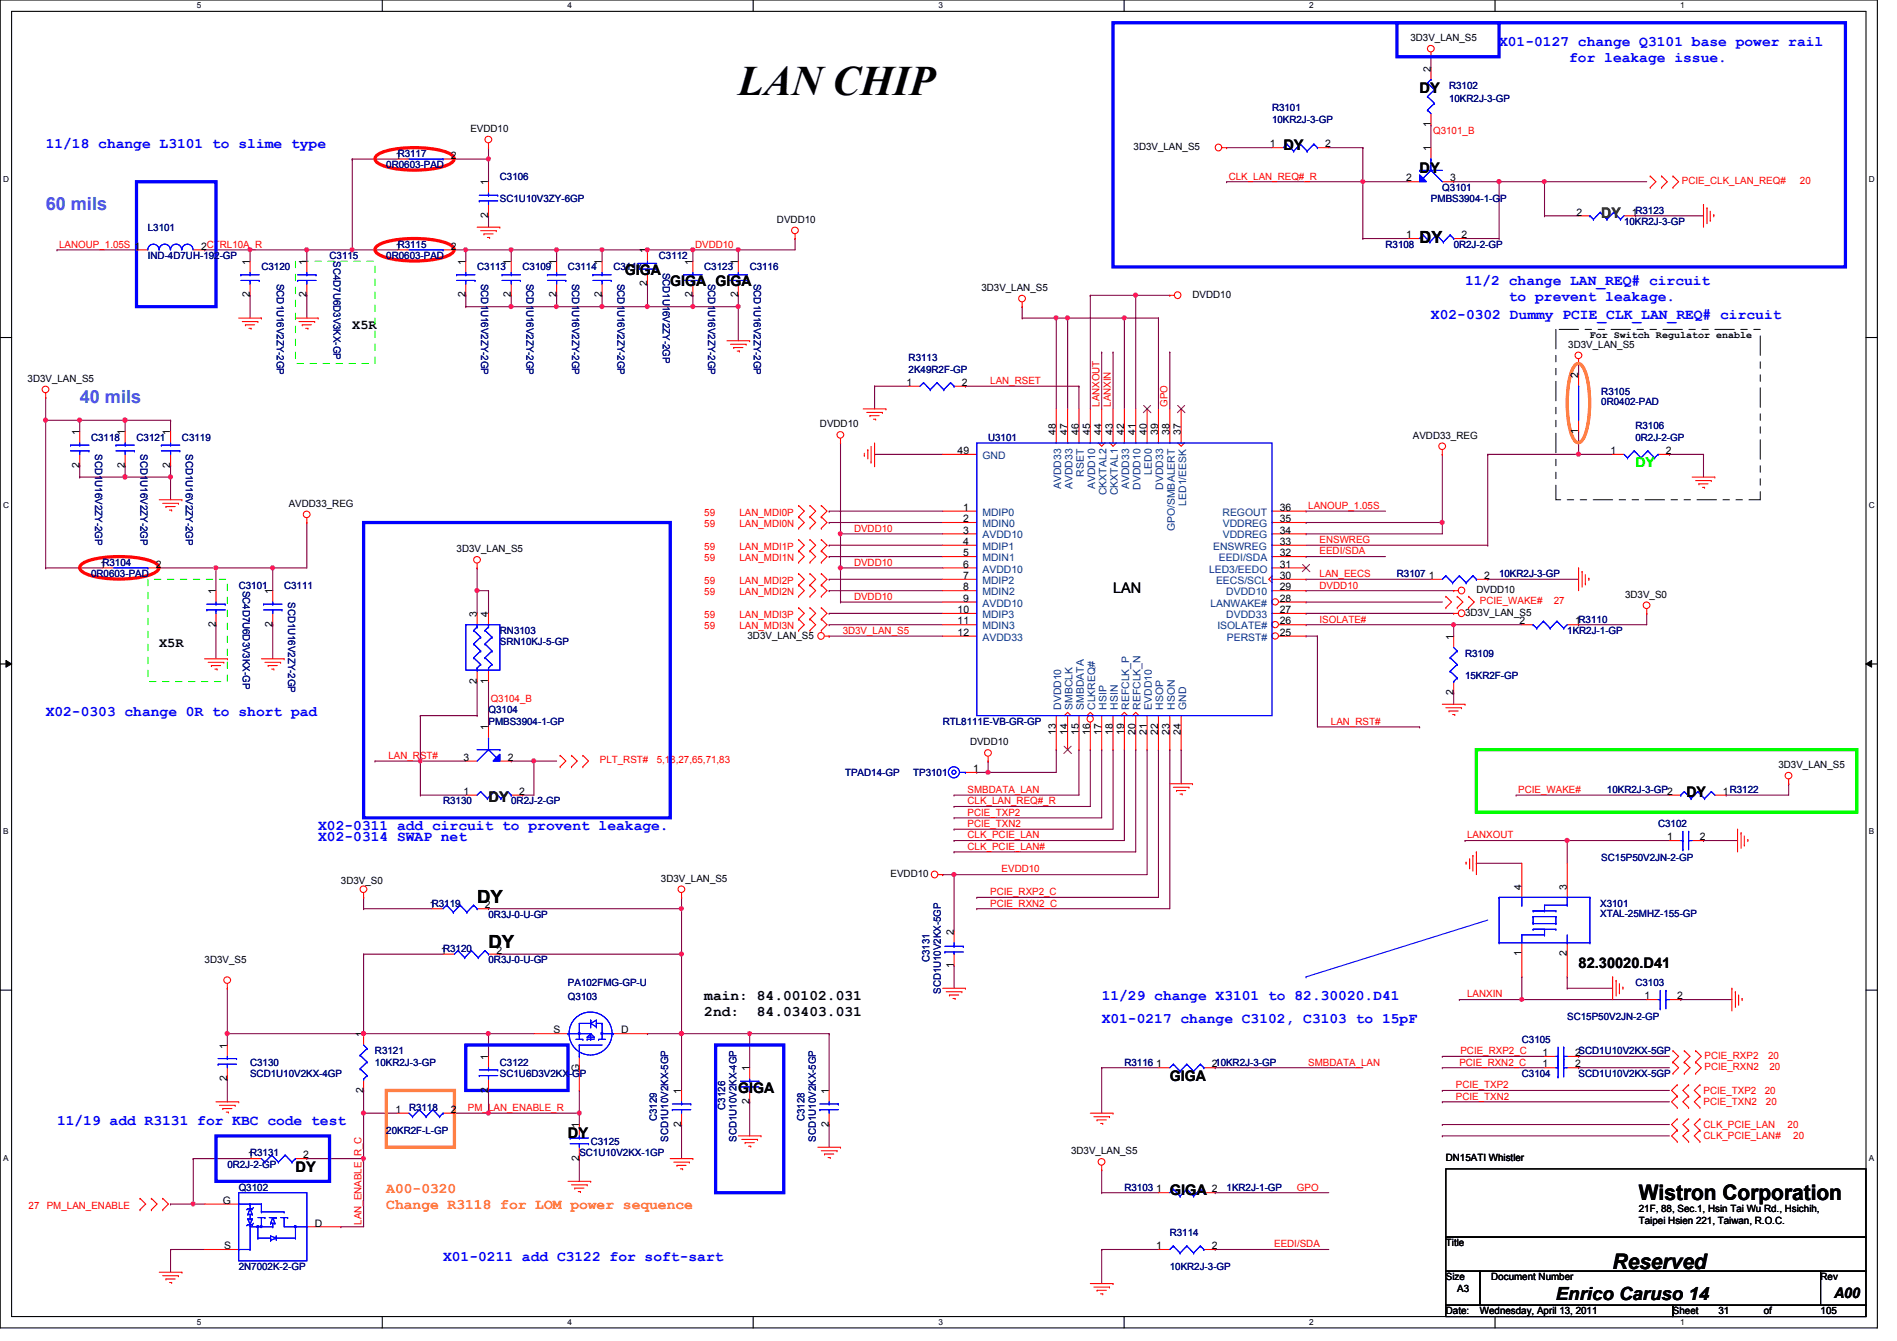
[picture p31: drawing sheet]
<svg xmlns="http://www.w3.org/2000/svg" width="297mm" height="210mm" viewBox="0 0 297 210" stroke-linecap="round" stroke-linejoin="round" font-family="sans-serif">
<defs><g id="words">
<text font-size="6.6" x="115.6" y="14.8">LAN CHIP</text>
<g font-size="3.3">
<text x="256.6" y="187.9">Wistron Corporation</text>
<text x="252.5" y="198.6">Reserved</text>
</g>
<g font-size="2.8" fill="#0080ff">
<text x="7.2" y="32.9">60 mils</text>
<text x="12.5" y="63.1">40 mils</text>
</g>
<g font-size="2.8">
<text x="74.7" y="141.3">DY</text>
<text x="76.5" y="148.4">DY</text>
<text x="243.6" y="203.5">Enrico Caruso 14</text>
</g>
<text font-size="2.6" x="222.3" y="38">DY</text>
<g font-size="2.3" fill="#00f">
<text x="234.7" y="7.2">X01-0127 change Q3101 base power rail</text>
<text x="245.7" y="9.7">for leakage issue.</text>
<text x="7.2" y="23.2">11/18 change L3101 to slime type</text>
<text x="229.4" y="44.5">11/2 change LAN_REQ# circuit</text>
<text x="236.3" y="47.1">to prevent leakage.</text>
<text x="224.1" y="49.9">X02-0302 Dummy PCIE_CLK_LAN_REQ# circuit</text>
<text x="7.2" y="112.1">X02-0303 change 0R to short pad</text>
<text x="49.8" y="129.9">X02-0311 add circuit to provent leakage.</text>
<text x="49.8" y="131.7">X02-0314 SWAP net</text>
<text x="172.5" y="156.5">11/29 change X3101 to 82.30020.D41</text>
<text x="172.5" y="160.1">X01-0217 change C3102, C3103 to 15pF</text>
<text x="8.9" y="176.1">11/19 add R3131 for KBC code test</text>
<text x="69.4" y="197.4">X01-0211 add C3122 for soft-sart</text>
</g>
<g font-size="2.3">
<text x="222.3" y="14.6">DY</text>
<text x="201" y="23.5">DY</text>
<text x="222.3" y="27">DY</text>
<text x="97.8" y="43">GIGA</text>
<text x="104.9" y="44.8">GIGA GIGA</text>
<text x="174.3" y="92.8">LAN</text>
<text x="264.1" y="124.8">DY</text>
<text x="247.2" y="151.5">82.30020.D41</text>
<text x="110.3" y="156.5">main: 84.00102.031</text>
<text x="110.3" y="159.1">2nd:</text>
<text x="118.5" y="159.1">84.03403.031</text>
<text x="115.6" y="171">GIGA</text>
<text x="183.2" y="169.2">GIGA</text>
<text x="88.9" y="178.1">DY</text>
<text x="46.3" y="183.5">DY</text>
<text x="183.2" y="187">GIGA</text>
<text x="287.2" y="203.2">A00</text>
</g>
<text font-size="2.3" fill="#008000" x="250.7" y="34.1">DY</text>
<text font-size="2.3" fill="#004000" x="76.5" y="125.5">DY</text>
<g font-size="2.3" fill="#ff8000">
<text x="60.5" y="186.8">A00-0320</text>
<text x="60.5" y="189.3">Change R3118 for LOM power sequence</text>
</g>
<g font-size="2.1">
<text x="55.2" y="51.5">X5R</text>
<text x="24.9" y="101.3">X5R</text>
</g>
<text font-size="2.1" fill="#0f0" x="256.1" y="73.1">DY</text>
<g font-size="1.6">
<text x="220.8" y="6.4">3D3V_LAN_S5</text>
<text x="224" y="11.2" transform="rotate(-90 224 11.2)">2</text>
<text x="73.7" y="20.7">EVDD10</text>
<text x="177.5" y="23.5">3D3V_LAN_S5</text>
<text x="198.8" y="23.1">1</text>
<text x="207.5" y="23.1">2</text>
<text x="224" y="23.7" transform="rotate(-90 224 23.7)">1</text>
<text x="224" y="19.9" transform="rotate(-90 224 19.9)">1</text>
<text x="61.9" y="24.8">1R3117</text>
<text x="70.6" y="24.8">2</text>
<text x="76.5" y="29" transform="rotate(-90 76.5 29)">1</text>
<text x="220.2" y="28.4">2</text>
<text x="227.1" y="28.4">3</text>
<text x="76.5" y="34.1" transform="rotate(-90 76.5 34.1)">2</text>
<text x="121.7" y="34.9">DVDD10</text>
<text x="246.8" y="33.7">2</text>
<text x="255.5" y="33.7">1R3123</text>
<text x="31.5" y="39.1">2CTRL10A_R</text>
<text x="39.1" y="41.4" transform="rotate(-90 39.1 41.4)">1</text>
<text x="48" y="41.4" transform="rotate(-90 48 41.4)">1</text>
<text x="61.9" y="39.1">1R3115</text>
<text x="70.6" y="39.1">2</text>
<text x="72.9" y="41.4" transform="rotate(-90 72.9 41.4)">1</text>
<text x="80" y="41.4" transform="rotate(-90 80 41.4)">1</text>
<text x="87.1" y="41.4" transform="rotate(-90 87.1 41.4)">1</text>
<text x="94.2" y="41.4" transform="rotate(-90 94.2 41.4)">1</text>
<text x="101.3" y="39.7" transform="rotate(-90 101.3 39.7)">1</text>
<text x="108.5" y="41.4" transform="rotate(-90 108.5 41.4)">1</text>
<text x="115.6" y="41.4" transform="rotate(-90 115.6 41.4)">1</text>
<text x="220.2" y="37.3">1</text>
<text x="228.9" y="37.3">2</text>
<text x="39.1" y="46.6" transform="rotate(-90 39.1 46.6)">2</text>
<text x="48" y="46.6" transform="rotate(-90 48 46.6)">2</text>
<text x="72.9" y="46.6" transform="rotate(-90 72.9 46.6)">2</text>
<text x="80" y="46.6" transform="rotate(-90 80 46.6)">2</text>
<text x="87.1" y="46.6" transform="rotate(-90 87.1 46.6)">2</text>
<text x="94.2" y="46.6" transform="rotate(-90 94.2 46.6)">2</text>
<text x="101.3" y="44.8" transform="rotate(-90 101.3 44.8)">2</text>
<text x="108.5" y="46.6" transform="rotate(-90 108.5 46.6)">2</text>
<text x="115.6" y="46.6" transform="rotate(-90 115.6 46.6)">2</text>
<text x="153.7" y="45.6">3D3V_LAN_S5</text>
<text x="186.7" y="46.6">DVDD10</text>
<text x="249" y="52.8">For Switch Regulator enable</text>
<text x="4.3" y="59.8">3D3V_LAN_S5</text>
<text x="245.6" y="54.4">3D3V_LAN_S5</text>
<text x="247.1" y="59.2" transform="rotate(-90 247.1 59.2)">2</text>
<text x="141.9" y="60.4">1</text>
<text x="150.6" y="60.4">2</text>
<text x="12.4" y="68.1" transform="rotate(-90 12.4 68.1)">1</text>
<text x="19.6" y="68.1" transform="rotate(-90 19.6 68.1)">1</text>
<text x="26.7" y="68.1" transform="rotate(-90 26.7 68.1)">1</text>
<text x="128.4" y="66.9">DVDD10</text>
<text x="149.9" y="71.1">49</text>
<text x="165.4" y="68.1" transform="rotate(-90 165.4 68.1)">48</text>
<text x="167.1" y="68.1" transform="rotate(-90 167.1 68.1)">47</text>
<text x="168.9" y="68.1" transform="rotate(-90 168.9 68.1)">46</text>
<text x="170.7" y="68.1" transform="rotate(-90 170.7 68.1)">45</text>
<text x="172.5" y="68.1" transform="rotate(-90 172.5 68.1)">44</text>
<text x="174.2" y="68.1" transform="rotate(-90 174.2 68.1)">43</text>
<text x="176" y="68.1" transform="rotate(-90 176 68.1)">42</text>
<text x="177.8" y="68.1" transform="rotate(-90 177.8 68.1)">41</text>
<text x="179.6" y="68.1" transform="rotate(-90 179.6 68.1)">40</text>
<text x="181.4" y="68.1" transform="rotate(-90 181.4 68.1)">39</text>
<text x="183.1" y="68.1" transform="rotate(-90 183.1 68.1)">38</text>
<text x="184.9" y="68.1" transform="rotate(-90 184.9 68.1)">37</text>
<text x="221.2" y="68.7">AVDD33_REG</text>
<text x="247.1" y="67.9" transform="rotate(-90 247.1 67.9)">1</text>
<text x="252.2" y="71.1">1</text>
<text x="260.9" y="71.1">2</text>
<text x="12.4" y="73.2" transform="rotate(-90 12.4 73.2)">2</text>
<text x="19.6" y="73.2" transform="rotate(-90 19.6 73.2)">2</text>
<text x="26.7" y="73.2" transform="rotate(-90 26.7 73.2)">2</text>
<text x="45.2" y="79.3">AVDD33_REG</text>
<text x="150.8" y="83.5">3</text>
<text x="150.8" y="80">1</text>
<text x="150.8" y="81.7">2</text>
<text x="200.4" y="80">36</text>
<text x="200.4" y="81.7">35</text>
<text x="200.4" y="83.5">34</text>
<text x="15.7" y="88.9">1R3104</text>
<text x="24.4" y="88.9">2</text>
<text x="71.5" y="86.4">3D3V_LAN_S5</text>
<text x="150.8" y="88.9">6</text>
<text x="150.8" y="85.3">4</text>
<text x="150.8" y="87.1">5</text>
<text x="200.4" y="85.3">33</text>
<text x="200.4" y="87.1">32</text>
<text x="200.4" y="88.9">31</text>
<text x="33.8" y="93" transform="rotate(-90 33.8 93)">1</text>
<text x="42.7" y="93" transform="rotate(-90 42.7 93)">1</text>
<text x="149.9" y="96">10</text>
<text x="150.8" y="94.2">9</text>
<text x="150.8" y="90.6">7</text>
<text x="150.8" y="92.4">8</text>
<text x="200.4" y="90.6">30</text>
<text x="200.4" y="92.4">29</text>
<text x="200.4" y="96">27</text>
<text x="200.4" y="94.2">28</text>
<text x="223.7" y="90.6">1</text>
<text x="231.2" y="92.8">DVDD10</text>
<text x="232.4" y="90.6">2</text>
<text x="254.5" y="93.6">3D3V_S0</text>
<text x="33.8" y="98.1" transform="rotate(-90 33.8 98.1)">2</text>
<text x="42.7" y="98.1" transform="rotate(-90 42.7 98.1)">2</text>
<text x="74.7" y="96.6" transform="rotate(-90 74.7 96.6)">3</text>
<text x="76.5" y="96.6" transform="rotate(-90 76.5 96.6)">4</text>
<text x="117" y="99.9">3D3V_LAN_S5</text>
<text x="149.9" y="99.5">12</text>
<text x="149.9" y="97.7">11</text>
<text x="200.4" y="97.7">26</text>
<text x="200.4" y="99.5">25</text>
<text x="227.6" y="100.1" transform="rotate(-90 227.6 100.1)">1</text>
<text x="229.4" y="96.4">3D3V_LAN_S5</text>
<text x="238" y="97.7">2</text>
<text x="246.6" y="97.7">1R3110</text>
<text x="74.7" y="107" transform="rotate(-90 74.7 107)">2</text>
<text x="76.5" y="107" transform="rotate(-90 76.5 107)">1</text>
<text x="227.6" y="108.8" transform="rotate(-90 227.6 108.8)">2</text>
<text x="72.6" y="119.1">3</text>
<text x="76.5" y="114.3" transform="rotate(-90 76.5 114.3)">1</text>
<text x="79.5" y="119.1">2</text>
<text x="151.9" y="116.7">DVDD10</text>
<text x="165.4" y="115" transform="rotate(-90 165.4 115)">13</text>
<text x="167.1" y="115" transform="rotate(-90 167.1 115)">14</text>
<text x="168.9" y="115" transform="rotate(-90 168.9 115)">15</text>
<text x="170.7" y="115" transform="rotate(-90 170.7 115)">16</text>
<text x="172.5" y="115" transform="rotate(-90 172.5 115)">17</text>
<text x="174.2" y="115" transform="rotate(-90 174.2 115)">18</text>
<text x="176" y="115" transform="rotate(-90 176 115)">19</text>
<text x="177.8" y="115" transform="rotate(-90 177.8 115)">20</text>
<text x="179.6" y="115" transform="rotate(-90 179.6 115)">21</text>
<text x="181.4" y="115" transform="rotate(-90 181.4 115)">22</text>
<text x="183.1" y="115" transform="rotate(-90 183.1 115)">23</text>
<text x="184.9" y="115" transform="rotate(-90 184.9 115)">24</text>
<text x="72.6" y="124.4">1</text>
<text x="81.3" y="124.4">2</text>
<text x="152.4" y="120.9">1</text>
<text x="269.7" y="124.4">1R3122</text>
<text x="278.5" y="120.2">3D3V_LAN_S5</text>
<text x="261.1" y="131.5">1</text>
<text x="266.2" y="131.5">2</text>
<text x="139.4" y="137.3">EVDD10</text>
<text x="53.4" y="138.3">3D3V_S0</text>
<text x="67.3" y="142.2">1R3119</text>
<text x="75.9" y="142.2">2</text>
<text x="103.5" y="138">3D3V_LAN_S5</text>
<text x="238.2" y="139.2" transform="rotate(-90 238.2 139.2)">4</text>
<text x="245.4" y="139.2" transform="rotate(-90 245.4 139.2)">3</text>
<text x="69" y="149.3">1R3120</text>
<text x="77.7" y="149.3">2</text>
<text x="149.3" y="146.3" transform="rotate(-90 149.3 146.3)">2</text>
<text x="238.2" y="149.7" transform="rotate(-90 238.2 149.7)">1</text>
<text x="245.4" y="149.7" transform="rotate(-90 245.4 149.7)">2</text>
<text x="32" y="150.8">3D3V_S5</text>
<text x="149.3" y="151.5" transform="rotate(-90 149.3 151.5)">1</text>
<text x="86.7" y="161.8">S</text>
<text x="97.3" y="161.8">D</text>
<text x="257.5" y="156.4">1</text>
<text x="262.6" y="156.4">2</text>
<text x="35.6" y="164.1" transform="rotate(-90 35.6 164.1)">1</text>
<text x="56.9" y="162.3" transform="rotate(-90 56.9 162.3)">1</text>
<text x="76.5" y="165.9" transform="rotate(-90 76.5 165.9)">1</text>
<text x="90.7" y="167.9" transform="rotate(-90 90.7 167.9)">G</text>
<text x="117.3" y="167.7" transform="rotate(-90 117.3 167.7)">1</text>
<text x="181.1" y="167.1">1</text>
<text x="189.7" y="167.1">210KR2J-3-GP</text>
<text x="241.5" y="165.3">1</text>
<text x="241.5" y="167.1">1</text>
<text x="246.6" y="165.3">2SCD1U10V2KX-5GP</text>
<text x="246.6" y="167.1">2</text>
<text x="35.6" y="169.2" transform="rotate(-90 35.6 169.2)">2</text>
<text x="56.9" y="171" transform="rotate(-90 56.9 171)">2</text>
<text x="76.5" y="171" transform="rotate(-90 76.5 171)">2</text>
<text x="106.7" y="171.2" transform="rotate(-90 106.7 171.2)">1</text>
<text x="117.3" y="172.8" transform="rotate(-90 117.3 172.8)">2</text>
<text x="129.8" y="171.2" transform="rotate(-90 129.8 171.2)">1</text>
<text x="61.9" y="174.2">1</text>
<text x="70.6" y="174.2">2</text>
<text x="90.7" y="176.6" transform="rotate(-90 90.7 176.6)">1</text>
<text x="106.7" y="176.4" transform="rotate(-90 106.7 176.4)">2</text>
<text x="129.8" y="176.4" transform="rotate(-90 129.8 176.4)">2</text>
<text x="38.8" y="181.3">1R3131</text>
<text x="47.5" y="181.3">2</text>
<text x="90.7" y="181.7" transform="rotate(-90 90.7 181.7)">2</text>
<text x="167.7" y="180.7">3D3V_LAN_S5</text>
<text x="226.4" y="181.7">DN15ATI Whistler</text>
<text x="34.9" y="188.4">G</text>
<text x="49.3" y="192">D</text>
<text x="181.1" y="186.6">1</text>
<text x="189.7" y="186.6">2</text>
<text x="256.6" y="189.7">21F, 88, Sec.1, Hsin Tai Wu Rd., Hsichih,</text>
<text x="256.6" y="191.6">Taipei Hsien 221, Taiwan, R.O.C.</text>
<text x="35.1" y="195.5">S</text>
<text x="181.1" y="195.5">1</text>
<text x="189.7" y="195.5">2</text>
<text x="226.4" y="195.1">Title</text>
<text x="226.4" y="200.4">Size</text>
<text x="228.2" y="202.2">A3</text>
<text x="233.5" y="200.4">Document Number</text>
<text x="285.1" y="200.4">Rev</text>
<text x="226.4" y="205.7">Date:</text>
<text x="231.7" y="205.7">Wednesday, April 13, 2011</text>
<text x="262" y="205.7">Sheet</text>
<text x="269.1" y="205.7">31</text>
<text x="276.2" y="205.7">of</text>
<text x="285.1" y="205.7">105</text>
</g>
<g font-size="1.6" fill="#000080">
<text x="199.2" y="17.4">R3101</text>
<text x="226.9" y="13.9">R3102</text>
<text x="226.9" y="16">10KR2J-3-GP</text>
<text x="199.2" y="19.2">10KR2J-3-GP</text>
<text x="60.5" y="26.3">0R0603-PAD</text>
<text x="78.3" y="28.1">C3106</text>
<text x="225.8" y="29.9">Q3101</text>
<text x="78.3" y="31.7">SC1U10V3ZY-6GP</text>
<text x="224.1" y="31.7">PMBS3904-1-GP</text>
<text x="254.3" y="35.2">10KR2J-3-GP</text>
<text x="23.2" y="36.1">L3101</text>
<text x="23.2" y="40.6">IND-4D7UH-192-GP</text>
<text x="51.6" y="40.6">C3115</text>
<text x="52.2" y="40.9" transform="rotate(90 52.2 40.9)">SC4D7U6D3V3KX-GP</text>
<text x="60.5" y="40.6">0R0603-PAD</text>
<text x="103.2" y="40.6">C3112</text>
<text x="217" y="38.8">R3108</text>
<text x="227.6" y="38.8">0R2J-2-GP</text>
<text x="40.9" y="42.3">C3120</text>
<text x="43.3" y="44.4" transform="rotate(90 43.3 44.4)">SCD1U16V2ZY-2GP</text>
<text x="74.7" y="42.3">C3113</text>
<text x="75.3" y="44.4" transform="rotate(90 75.3 44.4)">SCD1U16V2ZY-2GP</text>
<text x="81.8" y="42.3">C3109</text>
<text x="82.5" y="44.4" transform="rotate(90 82.5 44.4)">SCD1U16V2ZY-2GP</text>
<text x="88.9" y="42.3">C3114</text>
<text x="89.6" y="44.4" transform="rotate(90 89.6 44.4)">SCD1U16V2ZY-2GP</text>
<text x="96.1" y="42.3">C3117</text>
<text x="96.7" y="44.4" transform="rotate(90 96.7 44.4)">SCD1U16V2ZY-2GP</text>
<text x="103.8" y="42.7" transform="rotate(90 103.8 42.7)">SCD1U16V2ZY-2GP</text>
<text x="110.3" y="42.3">C3123</text>
<text x="110.9" y="44.4" transform="rotate(90 110.9 44.4)">SCD1U16V2ZY-2GP</text>
<text x="117.4" y="42.3">C3116</text>
<text x="118" y="44.4" transform="rotate(90 118 44.4)">SCD1U16V2ZY-2GP</text>
<text x="142.3" y="56.6">R3113</text>
<text x="142.3" y="58.3">2K49R2F-GP</text>
<text x="250.7" y="61.9">R3105</text>
<text x="250.7" y="63.3">0R0402-PAD</text>
<text x="14.3" y="69">C3118</text>
<text x="14.9" y="71.1" transform="rotate(90 14.9 71.1)">SCD1U16V2ZY-2GP</text>
<text x="21.4" y="69">C3121</text>
<text x="22" y="71.1" transform="rotate(90 22 71.1)">SCD1U16V2ZY-2GP</text>
<text x="28.5" y="69">C3119</text>
<text x="29.1" y="71.1" transform="rotate(90 29.1 71.1)">SCD1U16V2ZY-2GP</text>
<text x="154.7" y="69">U3101</text>
<text x="256.1" y="67.2">R3106</text>
<text x="256.1" y="69">0R2J-2-GP</text>
<text x="14.3" y="90.3">0R0603-PAD</text>
<text x="37.4" y="92.1">C3101</text>
<text x="38" y="92.5" transform="rotate(90 38 92.5)">SC4D7U6D3V3KX-GP</text>
<text x="44.5" y="92.1">C3111</text>
<text x="45.1" y="94.2" transform="rotate(90 45.1 94.2)">SCD1U16V2ZY-2GP</text>
<text x="218.7" y="90.3">R3107</text>
<text x="234.7" y="90.3">10KR2J-3-GP</text>
<text x="78.3" y="99.2">RN3103</text>
<text x="78.3" y="101">SRN10KJ-5-GP</text>
<text x="245.4" y="99.2">1KR2J-1-GP</text>
<text x="229.4" y="102.8">R3109</text>
<text x="229.4" y="106.3">15KR2F-GP</text>
<text x="76.5" y="111.7">Q3104</text>
<text x="76.5" y="113.5">PMBS3904-1-GP</text>
<text x="147.6" y="113.5">RTL8111E-VB-GR-GP</text>
<text x="69.4" y="125.9">R3130</text>
<text x="80" y="125.9">0R2J-2-GP</text>
<text x="132.3" y="121.5">TPAD14-GP</text>
<text x="143" y="121.5">TP3101</text>
<text x="251.6" y="124.1">10KR2J-3-GP2</text>
<text x="259.6" y="129.5">C3102</text>
<text x="250.7" y="134.8">SC15P50V2JN-2-GP</text>
<text x="76.5" y="143.7">0R3J-0-U-GP</text>
<text x="250.6" y="141.9">X3101</text>
<text x="250.6" y="143.5">XTAL-25MHZ-155-GP</text>
<text x="76.5" y="150.8">0R3J-0-U-GP</text>
<text x="88.9" y="154.3">PA102FMG-GP-U</text>
<text x="145.5" y="150.6" transform="rotate(-90 145.5 150.6)">C3131</text>
<text x="147.3" y="155.6" transform="rotate(-90 147.3 155.6)">SCD1U10V2KX-5GP</text>
<text x="256.1" y="154.3">C3103</text>
<text x="88.9" y="156.5">Q3103</text>
<text x="245.4" y="159.7">SC15P50V2JN-2-GP</text>
<text x="39.2" y="166.8">C3130</text>
<text x="58.7" y="165">R3121</text>
<text x="58.7" y="166.8">10KR2J-3-GP</text>
<text x="78.3" y="166.8">C3122</text>
<text x="176.1" y="166.8">R3116</text>
<text x="238.3" y="163.2">C3105</text>
<text x="39.2" y="168.6">SCD1U10V2KX-4GP</text>
<text x="64" y="173.9">R3118</text>
<text x="78.3" y="168.6">SC1U6D3V2KX-GP</text>
<text x="113.5" y="173.7" transform="rotate(-90 113.5 173.7)">C3126</text>
<text x="238.3" y="168.6">C3104</text>
<text x="247.2" y="168.6">SCD1U10V2KX-5GP</text>
<text x="60.5" y="177.5">20KR2F-L-GP</text>
<text x="92.5" y="179.2">C3125</text>
<text x="102.9" y="175.5" transform="rotate(-90 102.9 175.5)">C3129</text>
<text x="104.6" y="178.7" transform="rotate(-90 104.6 178.7)">SCD1U10V2KX-5GP</text>
<text x="115.3" y="178.7" transform="rotate(-90 115.3 178.7)">SCD1U10V2KX-4GP</text>
<text x="126" y="175.5" transform="rotate(-90 126 175.5)">C3128</text>
<text x="127.8" y="178.7" transform="rotate(-90 127.8 178.7)">SCD1U10V2KX-5GP</text>
<text x="35.6" y="182.8">0R2J-2-GP</text>
<text x="90.7" y="181">SC1U10V2KX-1GP</text>
<text x="37.4" y="186.4">Q3102</text>
<text x="176.1" y="186.4">R3103</text>
<text x="192.1" y="186.4">1KR2J-1-GP</text>
<text x="183.2" y="193.5">R3114</text>
<text x="37.4" y="198.8">2N7002K-2-GP</text>
<text x="183.2" y="198.8">10KR2J-3-GP</text>
</g>
<g font-size="1.6" fill="#f00">
<text x="224.4" y="21">Q3101_B</text>
<text x="192.4" y="28.1">CLK_LAN_REQ#_R</text>
<text x="263.4" y="28.8">PCIE_CLK_LAN_REQ#</text>
<text x="281.8" y="28.8">20</text>
<text x="9.3" y="38.8">LANOUP_1.05S 1</text>
<text x="108.8" y="38.8">DVDD10</text>
<text x="155.1" y="60.1">LAN_RSET</text>
<text x="172.2" y="63.7" transform="rotate(-90 172.2 63.7)">LANXOUT</text>
<text x="173.9" y="63.7" transform="rotate(-90 173.9 63.7)">LANXIN</text>
<text x="182.8" y="63.7" transform="rotate(-90 182.8 63.7)">GPO</text>
<text x="110.3" y="80.7">59</text>
<text x="110.3" y="82.5">59</text>
<text x="115.8" y="80.7">LAN_MDI0P</text>
<text x="115.8" y="82.5">LAN_MDI0N</text>
<text x="133.7" y="83.2">DVDD10</text>
<text x="204.8" y="79.7">LANOUP_1.05S</text>
<text x="110.3" y="86.1">59</text>
<text x="110.3" y="87.8">59</text>
<text x="115.8" y="86.1">LAN_MDI1P</text>
<text x="115.8" y="87.8">LAN_MDI1N</text>
<text x="133.7" y="88.6">DVDD10</text>
<text x="206.6" y="85">ENSWREG</text>
<text x="206.6" y="86.8">EEDI/SDA</text>
<text x="110.3" y="91.4">59</text>
<text x="110.3" y="93.2">59</text>
<text x="115.8" y="91.4">LAN_MDI2P</text>
<text x="115.8" y="93.2">LAN_MDI2N</text>
<text x="133.7" y="93.9">DVDD10</text>
<text x="206.6" y="90.3">LAN_EECS</text>
<text x="206.6" y="92.1">DVDD10</text>
<text x="231.7" y="94.6">PCIE_WAKE#</text>
<text x="243.3" y="94.6">27</text>
<text x="110.3" y="96.7">59</text>
<text x="110.3" y="98.5">59</text>
<text x="115.8" y="96.7">LAN_MDI3P</text>
<text x="115.8" y="98.5">LAN_MDI3N</text>
<text x="131.9" y="99.2">3D3V_LAN_S5</text>
<text x="206.6" y="97.5">ISOLATE#</text>
<text x="76.8" y="109.9">Q3104_B</text>
<text x="208.4" y="113.5">LAN_RST#</text>
<text x="60.8" y="118.8">LAN_RST#</text>
<text x="93.9" y="119.5">PLT_RST#</text>
<text x="102.8" y="119.5">5,18,27,65,71,83</text>
<text x="151.5" y="124.1">SMBDATA_LAN</text>
<text x="151.5" y="125.9">CLK_LAN_REQ#_R</text>
<text x="237.7" y="124.1">PCIE_WAKE#</text>
<text x="151.5" y="127.7">PCIE_TXP2</text>
<text x="151.5" y="129.5">PCIE_TXN2</text>
<text x="151.5" y="131.2">CLK_PCIE_LAN</text>
<text x="229.7" y="131.2">LANXOUT</text>
<text x="151.5" y="133">CLK_PCIE_LAN#</text>
<text x="156.8" y="136.6">EVDD10</text>
<text x="155.1" y="141.9">PCIE_RXN2_C</text>
<text x="155.1" y="140.1">PCIE_RXP2_C</text>
<text x="229.7" y="156.1">LANXIN</text>
<text x="204.8" y="166.8">SMBDATA_LAN</text>
<text x="228.5" y="166.8">PCIE_RXN2_C</text>
<text x="228.7" y="165">PCIE_RXP2_C</text>
<text x="266.9" y="165.7">PCIE_RXP2</text>
<text x="266.9" y="167.5">PCIE_RXN2</text>
<text x="276.9" y="165.7">20</text>
<text x="277.1" y="167.5">20</text>
<text x="73.3" y="173.9">PM_LAN_ENABLE_R</text>
<text x="228" y="172.1">PCIE_TXN2</text>
<text x="228" y="170.3">PCIE_TXP2</text>
<text x="266.7" y="173">PCIE_TXN2</text>
<text x="266.7" y="171.2">PCIE_TXP2</text>
<text x="276.3" y="171.2">20</text>
<text x="276.5" y="173">20</text>
<text x="266.7" y="176.6">CLK_PCIE_LAN</text>
<text x="266.7" y="178.4">CLK_PCIE_LAN#</text>
<text x="279.9" y="176.6">20</text>
<text x="280.8" y="178.4">20</text>
<text x="4.5" y="189.2">27</text>
<text x="7.3" y="189.2">PM_LAN_ENABLE</text>
<text x="56.6" y="191.7" transform="rotate(-90 56.6 191.7)">LAN_ENABLE_R_C</text>
<text x="203.1" y="186.4">GPO</text>
<text x="199.5" y="195.2">EEDI/SDA</text>
</g>
<g font-size="1.6" fill="#004080">
<text x="153.8" y="71.8">GND</text>
<text x="166.2" y="76.6" transform="rotate(-90 166.2 76.6)">AVDD33</text>
<text x="167.9" y="76.6" transform="rotate(-90 167.9 76.6)">AVDD33</text>
<text x="169.7" y="74.6" transform="rotate(-90 169.7 74.6)">RSET</text>
<text x="171.5" y="76.6" transform="rotate(-90 171.5 76.6)">AVDD10</text>
<text x="173.3" y="77.5" transform="rotate(-90 173.3 77.5)">CKXTAL2</text>
<text x="175" y="77.5" transform="rotate(-90 175 77.5)">CKXTAL1</text>
<text x="176.8" y="76.6" transform="rotate(-90 176.8 76.6)">AVDD33</text>
<text x="178.6" y="76.7" transform="rotate(-90 178.6 76.7)">DVDD10</text>
<text x="180.4" y="74.3" transform="rotate(-90 180.4 74.3)">LED0</text>
<text x="182.2" y="76.7" transform="rotate(-90 182.2 76.7)">DVDD33</text>
<text x="153.8" y="80.7">MDIP0</text>
<text x="153.8" y="82.5">MDIN0</text>
<text x="183.9" y="83.2" transform="rotate(-90 183.9 83.2)">GPO/SMBALERT</text>
<text x="185.7" y="79.2" transform="rotate(-90 185.7 79.2)">LED1/EESK</text>
<text x="191.4" y="80.7">REGOUT</text>
<text x="191.5" y="82.5">VDDREG</text>
<text x="153.8" y="84.3">AVDD10</text>
<text x="153.8" y="89.6">AVDD10</text>
<text x="153.8" y="86.1">MDIP1</text>
<text x="153.8" y="87.8">MDIN1</text>
<text x="189.3" y="89.6">LED3/EEDO</text>
<text x="189.9" y="86.1">ENSWREG</text>
<text x="190.8" y="87.8">EEDI/SDA</text>
<text x="191.5" y="84.3">VDDREG</text>
<text x="153.8" y="95">AVDD10</text>
<text x="153.8" y="91.4">MDIP2</text>
<text x="153.8" y="93.2">MDIN2</text>
<text x="189.5" y="95">LANWAKE#</text>
<text x="190.4" y="91.4">EECS/SCL</text>
<text x="192" y="93.2">DVDD10</text>
<text x="153.8" y="100.3">AVDD33</text>
<text x="153.8" y="96.7">MDIP3</text>
<text x="153.8" y="98.5">MDIN3</text>
<text x="190.6" y="98.5">ISOLATE#</text>
<text x="192" y="96.7">DVDD33</text>
<text x="192.1" y="100.3">PERST#</text>
<text x="166.2" y="111.1" transform="rotate(-90 166.2 111.1)">DVDD10</text>
<text x="167.9" y="111.1" transform="rotate(-90 167.9 111.1)">SMBCLK</text>
<text x="169.7" y="111.1" transform="rotate(-90 169.7 111.1)">SMBDATA</text>
<text x="171.5" y="111.1" transform="rotate(-90 171.5 111.1)">CLKREQ#</text>
<text x="173.3" y="111.1" transform="rotate(-90 173.3 111.1)">HSIP</text>
<text x="175" y="111.1" transform="rotate(-90 175 111.1)">HSIN</text>
<text x="176.8" y="111.1" transform="rotate(-90 176.8 111.1)">REFCLK_P</text>
<text x="178.6" y="111.1" transform="rotate(-90 178.6 111.1)">REFCLK_N</text>
<text x="180.4" y="111.1" transform="rotate(-90 180.4 111.1)">EVDD10</text>
<text x="182.2" y="111.1" transform="rotate(-90 182.2 111.1)">HSOP</text>
<text x="183.9" y="111.1" transform="rotate(-90 183.9 111.1)">HSON</text>
<text x="185.7" y="111.1" transform="rotate(-90 185.7 111.1)">GND</text>
</g>
<g font-size="1.3">
<text x="30.8" y="1.3">5</text>
<text x="88.9" y="1.3">4</text>
<text x="146.9" y="1.3">3</text>
<text x="205" y="1.3">2</text>
<text x="263.1" y="1.3">1</text>
<text x=".5" y="28.4">D</text>
<text x="292.6" y="28.4">D</text>
<text x=".5" y="79.5">C</text>
<text x="292.6" y="79.5">C</text>
<text x=".5" y="130.6">B</text>
<text x="292.6" y="130.6">B</text>
<text x=".5" y="181.7">A</text>
<text x="292.6" y="181.7">A</text>
<text x="30.8" y="207.4">5</text>
<text x="88.9" y="207.4">4</text>
<text x="146.9" y="207.4">3</text>
<text x="205" y="207.4">2</text>
<text x="263.1" y="207.4">1</text>
</g>
</g></defs>
<path d="M0 0h294v207.9h-294zM1.8 1.8h290.4v204.3h-290.4z" fill="none" stroke="#000" stroke-width=".17"/>
<g fill="#fff">
<path d="M30.8 .2h.7v1.4h-.7z"/>
<path d="M30.8 206.2h.7v1.4h-.7z"/>
</g>
<path d="M59.9 0v1.8M59.9 206.1v1.8" fill="none" stroke="#000" stroke-width=".17"/>
<g fill="#fff">
<path d="M88.9 .2h.6v1.4h-.6z"/>
<path d="M88.9 206.2h.6v1.4h-.6z"/>
</g>
<path d="M117.9 0v1.8M117.9 206.1v1.8" fill="none" stroke="#000" stroke-width=".17"/>
<g fill="#fff">
<path d="M146.9 .2h.7v1.4h-.7z"/>
<path d="M146.9 206.2h.7v1.4h-.7z"/>
</g>
<path d="M176 0v1.8M176 206.1v1.8" fill="none" stroke="#000" stroke-width=".17"/>
<g fill="#fff">
<path d="M205 .2h.7v1.4h-.7z"/>
<path d="M205 206.2h.7v1.4h-.7z"/>
</g>
<path d="M234.1 0v1.8M234.1 206.1v1.8" fill="none" stroke="#000" stroke-width=".17"/>
<g fill="#fff">
<path d="M263.1 .2h.7v1.4h-.7z"/>
<path d="M263.1 206.2h.7v1.4h-.7z"/>
<path d="M.5 27.3h.9v1.4h-.9z"/>
<path d="M292.6 27.3h.9v1.4h-.9z"/>
<path d="M.5 78.4h.9v1.4h-.9z"/>
<path d="M292.6 78.4h.9v1.4h-.9z"/>
</g>
<path d="M0 52.8h1.8M292.2 52.8h1.8" fill="none" stroke="#000" stroke-width=".17"/>
<g fill="#fff">
<path d="M.5 129.5h.8v1.4h-.8z"/>
<path d="M292.6 129.5h.9v1.4h-.9z"/>
</g>
<path d="M0 103.9h1.8M292.2 103.9h1.8" fill="none" stroke="#000" stroke-width=".17"/>
<path d="M.9 103.4l.9 .5-.9 .5zM292.2 103.9l.9-.5v1z" fill="#000"/>
<path d="M.9 103.4l.9 .5-.9 .5zM292.2 103.9l.9-.5v1z" fill="none" stroke="#000" stroke-width=".16"/>
<g fill="#fff">
<path d="M.5 180.5h.8v1.4h-.8z"/>
<path d="M292.6 180.5h.9v1.4h-.9z"/>
</g>
<path d="M0 155h1.8M292.2 155h1.8" fill="none" stroke="#000" stroke-width=".17"/>
<g fill="none" stroke="#800040" stroke-width=".17">
<path d="M56.9 170.7h.1M56.9 170.7v3.5M117.4 161.8h.1M117.4 161.8h12.4M172.5 167.1h.1M172.5 167.1h8.9M172.5 167.1v7.1M190.3 167.1h.1M190.3 167.1h23.1M30.3 188.5h.1M30.3 188.5h1.7M172.5 195.6h.1"/>
<path d="M172.5 183.1h.1M172.5 186.7h.1M172.5 183.1v3.6M172.5 195.6v5.3M172.5 195.6h8.9M172.5 186.7h8.9M190.3 195.6h.1M190.3 186.7h.1M190.3 195.6h17.8M190.3 186.7h17.8"/>
</g>
<circle cx="117.4" cy="161.8" r=".32" fill="#f0f"/>
<circle cx="117.4" cy="161.8" r=".32" fill="none" stroke="#f0f" stroke-width=".17"/>
<path d="M76.5 174.2h.1M76.5 174.2h14.2M117.4 161.8h.1M117.4 172.5h.1M117.4 161.8v5.3M117.4 172.5v5.3M129.8 161.8h.1M129.8 176h.1M129.8 161.8v8.9M129.8 176v3.6M53.4 192h.1M53.4 192h3.5" fill="none" stroke="#800040" stroke-width=".17"/>
<circle cx="90.7" cy="174.2" r=".32" fill="#f0f"/>
<circle cx="90.7" cy="174.2" r=".32" fill="none" stroke="#f0f" stroke-width=".17"/>
<circle cx="76.5" cy="174.2" r=".32" fill="#f0f"/>
<circle cx="76.5" cy="174.2" r=".32" fill="none" stroke="#f0f" stroke-width=".17"/>
<path d="M106.7 149.4h.1M106.7 149.4v12.4M56.9 174.2h.1M56.9 174.2h5.4M90.7 174.2h.1M90.7 174.2v1.8" fill="none" stroke="#800040" stroke-width=".17"/>
<circle cx="106.7" cy="161.8" r=".32" fill="#f0f"/>
<circle cx="106.7" cy="161.8" r=".32" fill="none" stroke="#f0f" stroke-width=".17"/>
<circle cx="106.7" cy="149.3" r=".32" fill="#f0f"/>
<circle cx="106.7" cy="149.3" r=".32" fill="none" stroke="#f0f" stroke-width=".17"/>
<path d="M35.6 154.7h.1M35.6 154.7v7.1M56.9 149.4h.1M56.9 149.4v12.4h-21.3M76.5 142.2h.1M78.3 149.4h.1M78.3 149.4h28.4M106.7 140.5h.1M106.7 140.5v1.7h-30.2M35.6 161.8h.1M101.4 161.8h.1M101.4 161.8h5.3" fill="none" stroke="#800040" stroke-width=".17"/>
<circle cx="56.9" cy="161.8" r=".32" fill="#f0f"/>
<circle cx="56.9" cy="161.8" r=".32" fill="none" stroke="#f0f" stroke-width=".17"/>
<circle cx="35.6" cy="161.8" r=".32" fill="#f0f"/>
<circle cx="35.6" cy="161.8" r=".32" fill="none" stroke="#f0f" stroke-width=".17"/>
<path d="M56.9 140.5h.1M56.9 142.2h.1M56.9 149.4h.1M56.9 140.5v1.7M56.9 142.2h10.7M56.9 149.4h12.5M35.6 161.8h.1M35.6 161.8v1.8M76.5 161.8h.1M76.5 161.8h7.1" fill="none" stroke="#800040" stroke-width=".17"/>
<circle cx="76.5" cy="161.8" r=".32" fill="#f0f"/>
<circle cx="76.5" cy="161.8" r=".32" fill="none" stroke="#f0f" stroke-width=".17"/>
<path d="M106.7 142.2h.1M106.7 142.2v7.2M106.7 176h.1M106.7 161.8h.1M106.7 161.8v8.9M106.7 176v5.4" fill="none" stroke="#800040" stroke-width=".17"/>
<circle cx="106.7" cy="142.2" r=".32" fill="#f0f"/>
<circle cx="106.7" cy="142.2" r=".32" fill="none" stroke="#f0f" stroke-width=".17"/>
<path d="M35.6 168.9h.1M35.6 168.9v3.6M90.7 170.7h.1M90.7 170.7v3.5M26.7 195.6h.1M26.7 195.6v3.5M56.9 181.4h.1M56.9 181.4v10.6" fill="none" stroke="#800040" stroke-width=".17"/>
<circle cx="56.9" cy="181.3" r=".32" fill="#f0f"/>
<circle cx="56.9" cy="181.3" r=".32" fill="none" stroke="#f0f" stroke-width=".17"/>
<path d="M87.2 39.1h.1M87.2 39.1h7.1M94.3 39.1h.1M94.3 39.1v1.8M204.5 94.2h.1M204.5 94.2h21.3M90.7 181.4h.1M90.7 181.4v3.5" fill="none" stroke="#800040" stroke-width=".17"/>
<circle cx="87.1" cy="39.1" r=".32" fill="#f0f"/>
<circle cx="87.1" cy="39.1" r=".32" fill="none" stroke="#f0f" stroke-width=".17"/>
<path d="M94.3 46.2h.1M94.3 46.2v1.8M136.9 60.5h.1M136.9 60.5h5.4M204.5 97.8h.1M204.5 97.8h23.1M247.2 97.8h.1M257.8 96h.1M257.8 96v1.8h-10.6M227.6 108.5h.1M227.6 108.5v1.7" fill="none" stroke="#800040" stroke-width=".17"/>
<circle cx="227.6" cy="97.8" r=".32" fill="#f0f"/>
<circle cx="227.6" cy="97.8" r=".32" fill="none" stroke="#f0f" stroke-width=".17"/>
<path d="M94.3 48h.1M101.4 44.4h.1M101.4 44.4v3.6h-7.1M227.6 97.8h.1M227.6 97.8v1.8M227.6 97.8h10.7" fill="none" stroke="#800040" stroke-width=".17"/>
<circle cx="94.2" cy="48" r=".32" fill="#f0f"/>
<circle cx="94.2" cy="48" r=".32" fill="none" stroke="#f0f" stroke-width=".17"/>
<path d="M115.6 46.2h.1M115.6 46.2v1.8M26.7 74.7h.1M26.7 74.7v3.5M7.2 88.9h.1M7.2 88.9h8.8" fill="none" stroke="#800040" stroke-width=".17"/>
<circle cx="26.7" cy="74.6" r=".32" fill="#f0f"/>
<circle cx="26.7" cy="74.6" r=".32" fill="none" stroke="#f0f" stroke-width=".17"/>
<g fill="none" stroke="#800040" stroke-width=".17">
<path d="M12.5 65.8h.1M12.5 65.8h7.1M131.6 88.9h.1M131.6 88.9h16M204.5 99.6h.1M204.5 83.6h.1M204.5 99.6h1.8M204.5 83.6h21.3M172.5 117.3h.1M172.5 117.3v10.7h-23.1M177.8 117.3h.1M177.8 117.3v16h-28.4"/>
<path d="M185 117.3h.1M185 117.3v5.4M149.4 133.3h.1M149.4 128h.1"/>
</g>
<circle cx="12.5" cy="65.8" r=".32" fill="#f0f"/>
<circle cx="12.5" cy="65.8" r=".32" fill="none" stroke="#f0f" stroke-width=".17"/>
<path d="M19.6 65.8h.1M19.6 65.8h7.1" fill="none" stroke="#800040" stroke-width=".17"/>
<circle cx="19.6" cy="65.8" r=".32" fill="#f0f"/>
<circle cx="19.6" cy="65.8" r=".32" fill="none" stroke="#f0f" stroke-width=".17"/>
<path d="M19.6 74.7h.1M19.6 74.7h7.1" fill="none" stroke="#800040" stroke-width=".17"/>
<circle cx="19.6" cy="74.6" r=".32" fill="#f0f"/>
<circle cx="19.6" cy="74.6" r=".32" fill="none" stroke="#f0f" stroke-width=".17"/>
<path d="M7.2 65.8h.1M7.2 65.8h5.3M19.6 65.8h.1M19.6 65.8v1.8" fill="none" stroke="#800040" stroke-width=".17"/>
<circle cx="19.6" cy="65.8" r=".32" fill="#f0f"/>
<circle cx="19.6" cy="65.8" r=".32" fill="none" stroke="#f0f" stroke-width=".17"/>
<path d="M12.5 74.7h.1M12.5 74.7h7.1" fill="none" stroke="#800040" stroke-width=".17"/>
<circle cx="19.6" cy="74.6" r=".32" fill="#f0f"/>
<circle cx="19.6" cy="74.6" r=".32" fill="none" stroke="#f0f" stroke-width=".17"/>
<g fill="none" stroke="#800040" stroke-width=".17">
<path d="M12.5 72.9h.1M12.5 65.8h.1M12.5 65.8v1.8M12.5 72.9v1.8M19.6 72.9h.1M19.6 72.9v1.8M26.7 72.9h.1M26.7 65.8h.1M26.7 65.8v1.8M26.7 72.9v1.8M266.7 71.1h.1M266.7 71.1v3.6"/>
<path d="M183.2 117.3h.1M183.2 117.3v24.9h-30.3M149.4 136.9h.1M149.4 136.9h30.2M152.9 142.2h.1"/>
</g>
<circle cx="149.4" cy="136.9" r=".32" fill="#f0f"/>
<circle cx="149.4" cy="136.9" r=".32" fill="none" stroke="#f0f" stroke-width=".17"/>
<g fill="none" stroke="#800040" stroke-width=".17">
<path d="M101.4 48h.1M108.5 46.2h.1M108.5 46.2v1.8h-7.1M136.9 60.5h.1M136.9 60.5v3.5M33.8 97.8h.1M33.8 97.8v5.3M42.7 97.8h.1M42.7 97.8v5.3M204.5 90.7h.1M204.5 90.7h19.6M179.6 117.3h.1"/>
<path d="M179.6 117.3v19.6"/>
</g>
<circle cx="101.4" cy="48" r=".32" fill="#f0f"/>
<circle cx="101.4" cy="48" r=".32" fill="none" stroke="#f0f" stroke-width=".17"/>
<g fill="none" stroke="#800040" stroke-width=".17">
<path d="M170.7 46.2h.1M170.7 46.2v17.8M172.5 55.1h.1M172.5 55.1v8.9M7.2 65.8h.1M7.2 65.8v23.1M131.6 94.2h.1M131.6 94.2h16M168.9 117.3h.1M168.9 117.3v7.2h-19.5M149.4 136.9h.1M149.4 124.5h.1"/>
<path d="M149.4 136.9v8.9M149.4 151.1h.1M149.4 151.1v3.6"/>
</g>
<circle cx="7.1" cy="65.8" r=".32" fill="#f0f"/>
<circle cx="7.1" cy="65.8" r=".32" fill="none" stroke="#f0f" stroke-width=".17"/>
<path d="M42.7 88.9h.1M42.7 88.9h5.3M206.3 99.6h.1M206.3 99.6v14.2" fill="none" stroke="#800040" stroke-width=".17"/>
<circle cx="42.7" cy="88.9" r=".32" fill="#f0f"/>
<circle cx="42.7" cy="88.9" r=".32" fill="none" stroke="#f0f" stroke-width=".17"/>
<g fill="none" stroke="#800040" stroke-width=".17">
<path d="M48 39.1h.1M48 39.1h14.3M55.2 39.1h.1M76.5 24.9h.1M76.5 24.9v3.5M247.2 67.6h.1M247.2 67.6v3.5M24.9 88.9h.1M24.9 88.9h8.9M33.8 88.9h.1M33.8 88.9v3.6M129.8 81.8h.1"/>
<path d="M129.8 80h.1M129.8 87.1h.1M129.8 85.3h.1M129.8 97.8h.1M129.8 96h.1M129.8 92.5h.1M129.8 90.7h.1M129.8 99.6h.1M129.8 80h17.8M129.8 81.8h17.8M129.8 87.1h17.8M129.8 85.3h17.8"/>
<path d="M129.8 97.8h17.8M129.8 96h17.8M129.8 92.5h17.8M129.8 90.7h17.8M129.8 99.6h17.8M204.5 80h.1M204.5 80h12.5M204.5 85.3h28.5M233 90.7h.1M233 85.3h.1M233 90.7h14.2M174.3 117.3h.1"/>
<path d="M174.3 117.3v12.5h-24.9M149.4 129.8h.1"/>
</g>
<circle cx="48" cy="39.1" r=".32" fill="#f0f"/>
<circle cx="48" cy="39.1" r=".32" fill="none" stroke="#f0f" stroke-width=".17"/>
<path d="M76.5 33.8h.1M76.5 33.8v1.8M94.3 39.1h.1M94.3 39.1h7.1" fill="none" stroke="#800040" stroke-width=".17"/>
<circle cx="94.2" cy="39.1" r=".32" fill="#f0f"/>
<circle cx="94.2" cy="39.1" r=".32" fill="none" stroke="#f0f" stroke-width=".17"/>
<path d="M71.2 39.1h.1M71.2 39.1h1.7M108.5 48h.1M108.5 48h7.1" fill="none" stroke="#800040" stroke-width=".17"/>
<circle cx="108.5" cy="48" r=".32" fill="#f0f"/>
<circle cx="108.5" cy="48" r=".32" fill="none" stroke="#f0f" stroke-width=".17"/>
<path d="M80 39.1h.1M80 39.1h7.2" fill="none" stroke="#800040" stroke-width=".17"/>
<circle cx="80" cy="39.1" r=".32" fill="#f0f"/>
<circle cx="80" cy="39.1" r=".32" fill="none" stroke="#f0f" stroke-width=".17"/>
<path d="M72.9 39.1h.1M72.9 39.1h7.1" fill="none" stroke="#800040" stroke-width=".17"/>
<circle cx="72.9" cy="39.1" r=".32" fill="#f0f"/>
<circle cx="72.9" cy="39.1" r=".32" fill="none" stroke="#f0f" stroke-width=".17"/>
<path d="M55.2 24.9h.1M55.2 24.9v14.2" fill="none" stroke="#800040" stroke-width=".17"/>
<circle cx="55.1" cy="39.1" r=".32" fill="#f0f"/>
<circle cx="55.1" cy="39.1" r=".32" fill="none" stroke="#f0f" stroke-width=".17"/>
<path d="M80 48h.1M80 48h7.2" fill="none" stroke="#800040" stroke-width=".17"/>
<circle cx="80" cy="48" r=".32" fill="#f0f"/>
<circle cx="80" cy="48" r=".32" fill="none" stroke="#f0f" stroke-width=".17"/>
<path d="M80 39.1h.1M80 39.1v1.8M108.5 39.1h.1M108.5 39.1h7.1M115.6 39.1h.1M115.6 39.1v1.8M80 46.2h.1M80 46.2v1.8" fill="none" stroke="#800040" stroke-width=".17"/>
<circle cx="108.5" cy="39.1" r=".32" fill="#f0f"/>
<circle cx="108.5" cy="39.1" r=".32" fill="none" stroke="#f0f" stroke-width=".17"/>
<path d="M72.9 39.1h.1M72.9 39.1v1.8M87.2 39.1h.1M87.2 39.1v1.8M72.9 46.2h.1M72.9 48h.1M72.9 46.2v1.8M72.9 48h7.1M87.2 46.2h.1M87.2 48h.1M87.2 46.2v1.8M87.2 48h7.1" fill="none" stroke="#800040" stroke-width=".17"/>
<circle cx="87.1" cy="48" r=".32" fill="#f0f"/>
<circle cx="87.1" cy="48" r=".32" fill="none" stroke="#f0f" stroke-width=".17"/>
<path d="M124.5 37.3h.1M124.5 37.3v1.8M115.6 48h.1M115.6 48v5.3" fill="none" stroke="#800040" stroke-width=".17"/>
<circle cx="115.6" cy="48" r=".32" fill="#f0f"/>
<circle cx="115.6" cy="48" r=".32" fill="none" stroke="#f0f" stroke-width=".17"/>
<path d="M8.9 39.1h.1M8.9 39.1h12.5M32 39.1h.1M32 39.1h16M39.2 39.1h.1M39.2 39.1v1.8M48 39.1h.1M48 39.1v1.8M233 71.1h.1M233 71.1v14.2" fill="none" stroke="#800040" stroke-width=".17"/>
<circle cx="39.1" cy="39.1" r=".32" fill="#f0f"/>
<circle cx="39.1" cy="39.1" r=".32" fill="none" stroke="#f0f" stroke-width=".17"/>
<path d="M55.2 24.9h.1M55.2 24.9h7.1M115.6 39.1h.1M115.6 39.1h8.9M39.2 46.2h.1M39.2 46.2v3.6M48 46.2h.1M48 46.2v3.6" fill="none" stroke="#800040" stroke-width=".17"/>
<circle cx="115.6" cy="39.1" r=".32" fill="#f0f"/>
<circle cx="115.6" cy="39.1" r=".32" fill="none" stroke="#f0f" stroke-width=".17"/>
<path d="M71.2 24.9h.1M76.5 23.1h.1M76.5 23.1v1.8h-5.3" fill="none" stroke="#800040" stroke-width=".17"/>
<circle cx="76.5" cy="24.9" r=".32" fill="#f0f"/>
<circle cx="76.5" cy="24.9" r=".32" fill="none" stroke="#f0f" stroke-width=".17"/>
<g fill="none" stroke="#800040" stroke-width=".17">
<path d="M101.4 39.1h.1M101.4 39.1h7.1M108.5 39.1h.1M108.5 39.1v1.8M247.2 56.9h.1M247.2 56.9v1.8M225.8 177.8h.1M225.8 172.5h.1M225.8 165.4h.1M225.8 176h.1M225.8 167.1h.1M225.8 170.7h.1"/>
<path d="M225.8 177.8h35.6M225.8 172.5h35.6M225.8 165.4h16M225.8 176h35.6M225.8 167.1h16M225.8 170.7h35.6M247.2 165.4h.1M247.2 167.1h.1M247.2 165.4h14.2M247.2 167.1h14.2"/>
</g>
<circle cx="101.4" cy="39.1" r=".32" fill="#f0f"/>
<circle cx="101.4" cy="39.1" r=".32" fill="none" stroke="#f0f" stroke-width=".17"/>
<path d="M174.3 55.1h.1M174.3 55.1v8.9M183.2 55.1h.1M183.2 55.1v8.9M151.2 60.5h.1M151.2 60.5h17.7M168.9 60.5h.1M168.9 60.5v3.5M154.7 120.9h.1M154.7 120.9h10.7" fill="none" stroke="#800040" stroke-width=".17"/>
<circle cx="154.7" cy="120.9" r=".32" fill="#f0f"/>
<circle cx="154.7" cy="120.9" r=".32" fill="none" stroke="#f0f" stroke-width=".17"/>
<path d="M136.9 71.1h.1M136.9 71.1h10.7M247.2 71.1h.1M247.2 71.1h5.3M131.6 83.6h.1M131.6 83.6h16M204.5 92.5h.1M204.5 92.5h23.1M165.4 117.3h.1M165.4 117.3v3.6" fill="none" stroke="#800040" stroke-width=".17"/>
<circle cx="247.2" cy="71.1" r=".32" fill="#f0f"/>
<circle cx="247.2" cy="71.1" r=".32" fill="none" stroke="#f0f" stroke-width=".17"/>
<path d="M48 81.8h.1M48 81.8v7.1M204.5 81.8h.1M204.5 81.8h21.3M170.7 117.3h.1M170.7 117.3v8.9h-21.3M149.4 126.2h.1" fill="none" stroke="#800040" stroke-width=".17"/>
<circle cx="225.8" cy="81.8" r=".32" fill="#f0f"/>
<circle cx="225.8" cy="81.8" r=".32" fill="none" stroke="#f0f" stroke-width=".17"/>
<path d="M176.1 117.3h.1M176.1 117.3v14.3h-26.7M149.4 131.6h.1M238.3 156.5h.1M238.3 156.5h19.5" fill="none" stroke="#800040" stroke-width=".17"/>
<circle cx="238.3" cy="156.4" r=".32" fill="#f0f"/>
<circle cx="238.3" cy="156.4" r=".32" fill="none" stroke="#f0f" stroke-width=".17"/>
<path d="M245.4 131.6h.1M245.4 131.6h16" fill="none" stroke="#800040" stroke-width=".17"/>
<circle cx="245.4" cy="131.5" r=".32" fill="#f0f"/>
<circle cx="245.4" cy="131.5" r=".32" fill="none" stroke="#f0f" stroke-width=".17"/>
<path d="M33.8 88.9h.1M33.8 88.9h8.9M42.7 88.9h.1M42.7 88.9v3.6M204.5 87.1h.1M204.5 87.1h12.5M266.7 131.6h.1M266.7 131.6h5.4M263.2 156.5h.1M263.2 156.5h8" fill="none" stroke="#800040" stroke-width=".17"/>
<circle cx="33.8" cy="88.9" r=".32" fill="#f0f"/>
<circle cx="33.8" cy="88.9" r=".32" fill="none" stroke="#f0f" stroke-width=".17"/>
<g fill="none" stroke="#800040" stroke-width=".17">
<path d="M213.4 28.4h.1M213.4 37.3h.1M213.4 28.4v8.9M213.4 37.3h7.1M241.8 28.4h.1M241.8 28.4h16M7.2 62.2h.1M7.2 62.2v3.6M261.4 71.1h.1M261.4 71.1h5.3M204.5 96h.1M204.5 96h23.1"/>
<path d="M181.4 117.3h.1M181.4 117.3v23.2h-28.5M237.4 124.5h.1M237.4 124.5h24M270.3 124.5h.1M280.1 122.7h.1M280.1 122.7v1.8h-9.8M152.9 140.5h.1"/>
</g>
<circle cx="241.8" cy="28.4" r=".32" fill="#f0f"/>
<circle cx="241.8" cy="28.4" r=".32" fill="none" stroke="#f0f" stroke-width=".17"/>
<path d="M224.1 19.6h.1M224.1 19.6v3.5M192.1 28.4h.1M192.1 28.4h28.4M213.4 23.1h.1M213.4 28.4h.1M213.4 23.1v5.3" fill="none" stroke="#800040" stroke-width=".17"/>
<circle cx="213.4" cy="28.4" r=".32" fill="#f0f"/>
<circle cx="213.4" cy="28.4" r=".32" fill="none" stroke="#f0f" stroke-width=".17"/>
<path d="M224.1 8.9h.1M224.1 8.9v1.8M192.1 23.1h.1M192.1 23.1h7.1M208.1 23.1h5.3M213.4 23.1h.1M234.7 28.4h.1M234.7 28.4v8.9" fill="none" stroke="#800040" stroke-width=".17"/>
<circle cx="234.7" cy="28.4" r=".32" fill="#f0f"/>
<circle cx="234.7" cy="28.4" r=".32" fill="none" stroke="#f0f" stroke-width=".17"/>
<g fill="none" stroke="#800040" stroke-width=".17">
<path d="M227.6 28.4h.1M227.6 28.4h14.2M229.4 37.3h5.3M234.7 37.3h.1M234.7 28.4h.1M241.8 28.4h.1M241.8 33.8h.1M241.8 33.8h5.4M241.8 28.4v5.4M256.1 33.8h.1M256.1 33.8h10.6M106.7 161.8h.1"/>
<path d="M106.7 161.8h10.7M26.7 195.6h.1M26.7 195.6h5.3"/>
</g>
<circle cx="106.7" cy="161.8" r=".32" fill="#f0f"/>
<circle cx="106.7" cy="161.8" r=".32" fill="none" stroke="#f0f" stroke-width=".17"/>
<path d="M165.4 49.8h.1M165.4 49.8h1.8M167.2 49.8h.1M167.2 49.8v14.2" fill="none" stroke="#800040" stroke-width=".17"/>
<circle cx="167.1" cy="49.8" r=".32" fill="#f0f"/>
<circle cx="167.1" cy="49.8" r=".32" fill="none" stroke="#f0f" stroke-width=".17"/>
<path d="M165.4 49.8h.1M165.4 49.8v14.2" fill="none" stroke="#800040" stroke-width=".17"/>
<circle cx="165.4" cy="49.8" r=".32" fill="#f0f"/>
<circle cx="165.4" cy="49.8" r=".32" fill="none" stroke="#f0f" stroke-width=".17"/>
<path d="M160.1 49.8h.1M160.1 48h.1M160.1 49.8h5.3M160.1 48v1.8M176.1 49.8h.1M176.1 49.8h5.3M176.1 49.8v14.2" fill="none" stroke="#800040" stroke-width=".17"/>
<circle cx="176" cy="49.8" r=".32" fill="#f0f"/>
<circle cx="176" cy="49.8" r=".32" fill="none" stroke="#f0f" stroke-width=".17"/>
<path d="M177.8 46.2h.1M177.8 46.2v17.8M181.4 49.8h.1M181.4 49.8v14.2" fill="none" stroke="#800040" stroke-width=".17"/>
<circle cx="177.8" cy="46.2" r=".32" fill="#f0f"/>
<circle cx="177.8" cy="46.2" r=".32" fill="none" stroke="#f0f" stroke-width=".17"/>
<g fill="none" stroke="#800040" stroke-width=".17">
<path d="M167.2 49.8h.1M167.2 49.8h8.9M170.7 46.2h.1M170.7 46.2h12.5M177.8 46.2h.1M225.8 71.1h.1M225.8 71.1v12.5M131.6 88.9h.1M131.6 88.9v5.3M225.8 81.8h.1M154.7 119.1h.1M154.7 119.1v1.8h-1.8"/>
<path d="M152.9 120.9h.1"/>
</g>
<circle cx="131.6" cy="88.9" r=".32" fill="#f0f"/>
<circle cx="131.6" cy="88.9" r=".32" fill="none" stroke="#f0f" stroke-width=".17"/>
<path d="M131.6 69.3h.1M131.6 69.3v19.6M131.6 83.6h.1" fill="none" stroke="#800040" stroke-width=".17"/>
<circle cx="131.6" cy="83.5" r=".32" fill="#f0f"/>
<circle cx="131.6" cy="83.5" r=".32" fill="none" stroke="#f0f" stroke-width=".17"/>
<path d="M233 71.1h.1M233 71.1h14.2M147.6 136.9h.1M147.6 136.9h1.8M56.9 174.2h.1M56.9 174.2v7.2h-8.9M48 181.4h.1" fill="none" stroke="#800040" stroke-width=".17"/>
<circle cx="56.9" cy="174.2" r=".32" fill="#f0f"/>
<circle cx="56.9" cy="174.2" r=".32" fill="none" stroke="#f0f" stroke-width=".17"/>
<path d="M30.3 181.4h.1M30.3 181.4h8.9M30.3 181.4v7.1" fill="none" stroke="#800040" stroke-width=".17"/>
<circle cx="30.2" cy="188.4" r=".32" fill="#f0f"/>
<circle cx="30.2" cy="188.4" r=".32" fill="none" stroke="#f0f" stroke-width=".17"/>
<g fill="none" stroke="#800040" stroke-width=".17">
<path d="M229.4 131.6h.1M229.4 131.6h16M231.2 135.1h.1M231.2 135.1h7.1M245.4 131.6h.1M245.4 131.6v3.5M228.5 156.5h.1M238.3 152.9h.1M238.3 152.9v3.6h-9.8M245.4 152.9h.1M245.4 154.7h.1M245.4 152.9v1.8"/>
<path d="M245.4 154.7h7.1M56.9 161.8h.1M56.9 161.8h19.6M76.5 161.8h.1M76.5 161.8v3.6M26.7 188.5h.1M26.7 188.5h3.6"/>
</g>
<circle cx="56.9" cy="161.8" r=".32" fill="#f0f"/>
<circle cx="56.9" cy="161.8" r=".32" fill="none" stroke="#f0f" stroke-width=".17"/>
<g fill="none" stroke="#800040" stroke-width=".17">
<path d="M65.8 119.1h.1M65.8 119.1h7.1M76.5 106.7h.1M76.5 106.7v7.1M83.6 119.1h.1M83.6 119.1h3.6M83.6 119.1v5.4h-1.8M206.3 113.8h16M222.3 113.8h.1M81.8 124.5h.1M71.2 174.2h.1M71.2 174.2h5.3"/>
<path d="M76.5 174.2h.1M76.5 170.7v3.5"/>
</g>
<circle cx="83.6" cy="119.1" r=".32" fill="#f0f"/>
<circle cx="83.6" cy="119.1" r=".32" fill="none" stroke="#f0f" stroke-width=".17"/>
<path d="M74.7 88.9h.1M74.7 92.5h.1M74.7 88.9v7.1M74.7 92.5h1.8M58.7 119.1h.1M58.7 119.1h7.1M65.8 119.1h.1M65.8 119.1v5.4M80 119.1h.1M80 119.1h3.6M65.8 124.5h.1M65.8 124.5h7.1" fill="none" stroke="#800040" stroke-width=".17"/>
<circle cx="74.7" cy="92.4" r=".32" fill="#f0f"/>
<circle cx="74.7" cy="92.4" r=".32" fill="none" stroke="#f0f" stroke-width=".17"/>
<path d="M76.5 92.5h.1M76.5 92.5v3.5M65.8 112h.1M65.8 112h8.9M65.8 112v7.1M74.7 112h.1M74.7 106.7v5.3" fill="none" stroke="#800040" stroke-width=".17"/>
<circle cx="65.8" cy="119.1" r=".32" fill="#f0f"/>
<circle cx="65.8" cy="119.1" r=".32" fill="none" stroke="#f0f" stroke-width=".17"/>
<g fill="none" stroke="#f00" stroke-width=".17">
<path d="M224.1 8.9h.1M224.1 8.2v.7M74.7 35.6h3.6M75.3 36.1h2.4M75.8 36.6h.1M75.8 36.6h1.4M76.3 37.2h.4M76.5 23.1h.1M76.5 22.4v.7M76.7 37.2h.1M77.7 36.1h.1M78.3 35.6h.1"/>
<path d="M124.5 37.3h.1M124.5 36.6v.7M191.3 23.1h.8M192.1 23.1h.1M220.5 28.4h1.8M224.1 23.1v1.8M225.8 28.4h1.8M258.4 29.3h.1M258.4 27.6h.1M258.4 27.6l.9 .8-.9 .9M260.2 27.6h.1M260.2 29.3h.1"/>
<path d="M260.2 27.6l.9 .8-.9 .9M262 29.3h.1M262 27.6h.1M262 27.6l.8 .8-.8 .9M266.7 32h.1M266.7 32v3.6M267.3 32.6h.1M267.3 32.6v2.4M267.8 34.5h.1M267.8 33.1v1.4M268.3 33.6h.1M268.3 33.6v.4"/>
<path d="M37.4 49.8h3.5M37.9 50.3h2.5M38.4 50.8h.1M38.4 50.8h1.5M39 51.4h.3M39.3 51.4h.1M40.4 50.3h.1M40.9 49.8h.1M46.3 49.8h3.5M46.8 50.3h2.5M47.3 50.8h.1M47.3 50.8h1.5"/>
<path d="M47.9 51.4h.3M48.2 51.4h.1M49.3 50.3h.1M49.8 49.8h.1M113.8 53.3h3.6M114.4 53.9h2.4M114.9 54.4h.1M114.9 54.4h1.4M115.4 54.9h.4M115.8 54.9h.1M116.8 53.9h.1M117.4 53.3h.1"/>
<path d="M160.1 48h.1M160.1 47.3v.7M183.2 46.2h.1M183.2 46.2h.7M247.2 56.9h.1M247.2 56.2v.7M7.2 62.2h.1M7.2 61.5v.7M24.9 78.2h3.6M25.5 78.8h2.4M26 79.3h.1M26 79.3h1.4"/>
<path d="M26.5 79.8h.4M26.9 79.8h.1M27.9 78.8h.1M28.5 78.2h.1M125 79.1h.1M125 79.1l.9 .9-.9 .9M126.8 79.1h.1M126.8 79.1l.9 .9-.9 .9M128.6 79.1h.1M128.6 79.1l.9 .9-.9 .9M131.6 69.3h.1M131.6 68.6v.7"/>
<path d="M135.2 64h3.5M135.3 71.3h.1M135.3 71v.3M135.7 64.6h2.5M135.9 70.4h.1M135.9 70.4v1.4M136.2 65.1h.1M136.2 65.1h1.5M136.4 72.3h.1M136.4 69.9v2.4M136.8 65.6h.3M136.9 72.9h.1"/>
<path d="M136.9 69.3v3.6M137.1 65.6h.1M138.2 64.6h.1M138.7 64h.1M225.8 71.1h.1M225.8 70.4v.7M265 74.7h3.5M265.5 75.2h2.5M266 75.7h.1M266 75.7h1.5M266.6 76.3h.3M266.9 76.3h.1"/>
<path d="M268 75.2h.1M268.5 74.7h.1M48 81.8h.1M48 81.1v.7M74.7 88.9h.1M74.7 88.2v.7M125 96.9h.1M125 95.1h.1M125 98.7h.1M125 80.9h.1M125 86.2h.1M125 84.5h.1"/>
<path d="M125 88h.1M125 82.7h.1M125 91.6h.1M125 89.8h.1M125 93.3h.1M125 96.9l.9 .9-.9 .9M125 95.1l.9 .9-.9 .9M125 91.6l.9 .9-.9 .8M125 80.9l.9 .9-.9 .9M125 86.2l.9 .9-.9 .9M125 84.5l.9 .8-.9 .9M125 89.8l.9 .9-.9 .9"/>
<path d="M126.8 95.1h.1M126.8 96.9h.1M126.8 98.7h.1M126.8 80.9h.1M126.8 84.5h.1M126.8 86.2h.1M126.8 88h.1M126.8 82.7h.1M126.8 89.8h.1M126.8 91.6h.1M126.8 93.3h.1M126.8 95.1l.9 .9-.9 .9"/>
<path d="M126.8 96.9l.9 .9-.9 .9M126.8 80.9l.9 .9-.9 .9M126.8 84.5l.9 .8-.9 .9M126.8 86.2l.9 .9-.9 .9M126.8 89.8l.9 .9-.9 .9M126.8 91.6l.9 .9-.9 .8M128.6 96.9h.1M128.6 95.1h.1M128.6 98.7h.1M128.6 80.9h.1M128.6 86.2h.1M128.6 84.5h.1"/>
<path d="M128.6 88h.1M128.6 82.7h.1M128.6 91.6h.1M128.6 89.8h.1M128.6 93.3h.1M128.6 96.9l.9 .9-.9 .9M128.6 91.6l.9 .9-.9 .8M128.6 95.1l.9 .9-.9 .9M128.6 86.2l.9 .9-.9 .9M128.6 80.9l.9 .9-.9 .9M128.6 84.5l.9 .8-.9 .9M128.6 89.8l.9 .9-.9 .9"/>
<path d="M129.1 99.6h.7M129.8 99.6h.1M226.4 95.1h.1M226.4 93.3h.1M226.4 93.3l.9 .9-.9 .9M227.6 92.5h.1M227.6 96h.1M227.6 92.5h.7M227.6 96h.7M228.2 93.3h.1M228.2 95.1h.1M228.2 93.3l.9 .9-.9 .9"/>
<path d="M230 95.1h.1M230 93.3h.1M230 93.3l.8 .9-.8 .9M247.2 88.9h.1M247.2 88.9v3.6M247.7 89.5h.1M247.7 89.5v2.4M248.2 91.4h.1M248.2 90v1.4M248.8 90.5h.1M248.8 90.5v.3M257.8 96h.1"/>
<path d="M257.8 95.3v.7M32 103.1h3.6M32.6 103.7h2.4M33.1 104.2h.1M33.1 104.2h1.4M33.7 104.7h.3M34 104.7h.1M35 103.7h.1M35.6 103.1h.1M40.9 103.1h3.6M41.5 103.7h2.4M42 104.2h.1"/>
<path d="M42 104.2h1.4M42.5 104.7h.4M42.9 104.7h.1M43.9 103.7h.1M44.5 103.1h.1M87.7 118.2h.1M87.7 118.2l.9 .9-.9 .9M89.5 118.2h.1M89.5 118.2l.9 .9-.9 .9M91.3 118.2h.1M91.3 118.2l.9 .9-.9 .9M154.7 119.1h.1"/>
<path d="M154.7 118.4v.7M225.8 110.2h3.6M226.4 110.8h2.5M226.9 111.3h.1M226.9 111.3h1.4M227.5 111.8h.3M227.8 111.8h.1M228.9 110.8h.1M229.4 110.2h.1M56.9 139.7v.8M87.7 120h.1M89.5 120h.1"/>
<path d="M91.3 120h.1M106.7 139.7v.8M146.9 136.9h.7M147.6 136.9h.1M183.2 122.7h3.5M183.7 123.2h2.5M184.2 123.7h.1M184.2 123.7h1.5M184.8 124.3h.3M185.1 124.3h.1M186.2 123.2h.1M186.7 122.7h.1"/>
<path d="M229.6 135h.1M229.6 135v.3M230.1 135.8h.1M230.1 134.4v1.4M230.6 133.9h.1M230.6 133.9v2.5M231.2 133.3h.1M231.2 133.3v3.6M272.1 129.8h.1M272.1 129.8v3.5M272.6 130.3h.1M272.6 130.3v2.5"/>
<path d="M273.1 132.3h.1M273.1 130.9v1.4M273.7 131.4h.1M273.7 131.4v.3M280.1 122.7h.1M280.1 122v.7M35.6 154.7h.1M35.6 154v.7M56.9 140.5h.1M106.7 140.5h.1M147.6 154.7h3.6M148.2 155.2h2.4"/>
<path d="M148.7 155.7h.1M148.7 155.7h1.4M149.2 156.3h.4M149.6 156.3h.1M150.6 155.2h.1M151.2 154.7h.1M252.5 152.9h.1M252.5 152.9v3.6M253.1 153.5h.1M253.1 153.5v2.4M253.6 155.4h.1M253.6 154v1.4"/>
<path d="M254.1 154.5h.1M254.1 154.5v.4M271.2 154.7h.1M271.2 154.7v3.5M271.7 155.2h.1M271.7 155.2v2.5M272.2 157.2h.1M272.2 155.7v1.5M272.8 156.3h.1M272.8 156.3v.3M33.8 172.5h3.6M34.4 173h2.4"/>
<path d="M34.9 173.5h.1M34.9 173.5h1.4M35.4 174.1h.4M35.8 174.1h.1M36.8 173h.1M37.4 172.5h.1M115.6 177.8h3.6M116.2 178.4h2.4M116.7 178.9h.1M116.7 178.9h1.4M117.2 179.4h.4M117.6 179.4h.1"/>
<path d="M118.6 178.4h.1M119.2 177.8h.1M128.1 179.6h3.5M131.6 179.6h.1M170.7 174.2h3.6M171.3 174.8h2.4M171.8 175.3h.1M171.8 175.3h1.4M172.3 175.9h.4M172.7 175.9h.1M173.7 174.8h.1M174.3 174.2h.1"/>
<path d="M262 166.2h.1M262 164.5h.1M262 168h.1M262 166.2l.8 .9-.8 .9M262 164.5l.8 .9-.8 .8M262.6 171.6h.1M262.6 173.4h.1M262.6 169.8h.1M262.6 175.1h.1M262.6 176.9h.1M262.6 178.7h.1M262.6 169.8l-.9 .9 .9 .9"/>
<path d="M262.6 175.1l-.9 .9 .9 .9M262.6 171.6l-.9 .9 .9 .9M262.6 176.9l-.9 .9 .9 .9M263.7 164.5h.1M263.7 166.2h.1M263.7 168h.1M263.7 164.5l.9 .9-.9 .8M263.7 166.2l.9 .9-.9 .9M264.4 173.4h.1M264.4 171.6h.1M264.4 169.8h.1M264.4 176.9h.1"/>
<path d="M264.4 175.1h.1M264.4 178.7h.1M264.4 171.6l-.9 .9 .9 .9M264.4 169.8l-.9 .9 .9 .9M264.4 175.1l-.9 .9 .9 .9M264.4 176.9l-.9 .9 .9 .9M265.5 166.2h.1M265.5 164.5h.1M265.5 168h.1M265.5 166.2l.9 .9-.9 .9M265.5 164.5l.9 .9-.9 .8M266.2 171.6h.1"/>
<path d="M266.2 173.4h.1M266.2 169.8h.1M266.2 175.1h.1M266.2 176.9h.1M266.2 178.7h.1M266.2 169.8l-.9 .9 .9 .9M266.2 171.6l-.9 .9 .9 .9M266.2 176.9l-.9 .9 .9 .9M266.2 175.1l-.9 .9 .9 .9M21.9 189.4h.1M21.9 187.6h.1M21.9 187.6l.9 .9-.9 .9"/>
<path d="M23.7 187.6h.1M23.7 189.4h.1M23.7 187.6l.9 .9-.9 .9M24.9 199.1h3.6M25.5 189.4h.1M25.5 187.6h.1M25.5 199.7h2.4M25.5 187.6l.9 .9-.9 .9M27.9 199.7h.1M28.5 199.1h.1M88.9 184.9h3.6M89.5 185.5h2.4"/>
<path d="M90 186h.1M90 186h1.4M90.5 186.5h.4M90.9 186.5h.1M91.9 185.5h.1M92.5 184.9h.1M104.9 181.4h3.6M105.5 181.9h2.4M106 182.4h.1M106 182.4h1.4M106.5 183h.4M106.9 183h.1"/>
<path d="M107.9 181.9h.1M108.5 181.4h.1M128.6 180.1h2.5M129.1 180.6h.1M129.1 180.6h1.5M129.7 181.2h.3M130 181.2h.1M131.1 180.1h.1M172.5 183.1h.1M172.5 182.4v.7M26 200.2h.1M26 200.2h1.4"/>
<path d="M26.5 200.7h.4M26.9 200.7h.1M170.7 200.9h3.6M171.3 201.5h2.4M171.8 202h.1M171.8 202h1.4M172.3 202.5h.4M172.7 202.5h.1M173.7 201.5h.1M174.3 200.9h.1"/>
<circle cx="224.1" cy="7.6" r=".52"/>
<circle cx="76.5" cy="21.8" r=".52"/>
<circle cx="124.5" cy="36.1" r=".52"/>
<circle cx="190.8" cy="23.1" r=".52"/>
<circle cx="160" cy="46.7" r=".52"/>
<circle cx="184.4" cy="46.2" r=".52"/>
<circle cx="247.2" cy="55.6" r=".52"/>
<circle cx="7.1" cy="61" r=".52"/>
<circle cx="131.6" cy="68.1" r=".52"/>
<circle cx="225.8" cy="69.8" r=".52"/>
<circle cx="48" cy="80.5" r=".52"/>
<circle cx="74.7" cy="87.6" r=".52"/>
<circle cx="128.5" cy="99.5" r=".52"/>
<circle cx="228.8" cy="92.4" r=".52"/>
<circle cx="228.8" cy="96" r=".52"/>
<circle cx="257.8" cy="94.7" r=".52"/>
<circle cx="154.7" cy="117.9" r=".52"/>
<circle cx="56.9" cy="139.2" r=".52"/>
<circle cx="106.7" cy="139.2" r=".52"/>
<circle cx="146.3" cy="136.9" r=".52"/>
<circle cx="280.1" cy="121.4" r=".52"/>
<circle cx="35.6" cy="153.4" r=".52"/>
<circle cx="172.5" cy="181.9" r=".52"/>
</g>
<path d="M226.4 183h65.8v10.6h-65.8zM226.4 193.6h65.8v5.4h-65.8zM226.4 199h5.3v5.3h-5.3zM231.7 199h53.4v5.3h-53.4zM285.1 199h7.1v5.3h-7.1zM226.4 204.3h35.6v1.8h-35.6zM262 204.3h30.2v1.8h-30.2z" fill="none" stroke="#000" stroke-width=".17"/>
<path d="M174.3 3.6h114.7v38.2h-114.7zM218.7 3.6h16v5.3h-16zM21.4 28.4h12.4v19.6h-12.4zM56.9 81.8h48v46.2h-48zM33.8 177.8h17.8v7.1h-17.8zM72.9 163.6h16v7.1h-16zM112.1 163.6h10.6v23.1h-10.6z" fill="none" stroke="#00f" stroke-width=".51"/>
<path d="M231.2 117.3h59.5v9.8h-59.5z" fill="none" stroke="#0f0" stroke-width=".51"/>
<path d="M243.6 51.6h32v26.6h-32z" fill="none" stroke="#000" stroke-width=".16" stroke-dasharray="3 1 1 1 1 1"/>
<path d="M46.3 40.9h12.4v16h-12.4zM23.2 90.7h12.4v16h-12.4z" fill="none" stroke="#0f0" stroke-width=".16" stroke-dasharray="1 1 1 1 1 1 1 1"/>
<path d="M204.5 152.9h.1M233 144l-28.5 8.9" fill="none" stroke="#00f" stroke-width=".17"/>
<path d="M59.1 38.5a13 13 0 0 1 6.9-1.1 9.9 9.9 0 0 1 4.7 1.1l.3 .3 .1 .3a1.77 1.77 0 0 1-1.4 1.1 17.3 17.3 0 0 1-10.1-.2l-.8-.6-.1-.3 .1-.3zM59.1 24.2a13 13 0 0 1 6.9-1.1 9.9 9.9 0 0 1 4.7 1.1l.3 .3 .1 .3a1.77 1.77 0 0 1-1.4 1.2 17.3 17.3 0 0 1-10.1-.3l-.8-.5-.1-.4 .1-.3zM12.9 88.2a13 13 0 0 1 6.9-1.1 9.9 9.9 0 0 1 4.7 1.1l.3 .3 .1 .4a1.77 1.77 0 0 1-1.5 1.1 17.3 17.3 0 0 1-10.1-.2l-.7-.6-.1-.3 .1-.4z" fill="none" stroke="#f00" stroke-width=".51"/>
<path d="M246.5 57.3l.3-.3 .3-.1a1.75 1.75 0 0 1 1.2 1.4 17.3 17.3 0 0 1-.3 10.1l-.5 .8-.4 .1a1.74 1.74 0 0 1-1.1-1.5 17.9 17.9 0 0 1 .3-10.1zM60.5 170.7h10.7v8.9h-10.7z" fill="none" stroke="#ff8000" stroke-width=".51"/>
<path d="M222.3 27.4l1 1h-1z" fill-rule="evenodd" fill="#00f"/>
<path d="M222.3 27.4l1 1h-1zM222.3 26.7h.1M222.3 26.7h3.5M222.8 27.9h.1M224.1 26.7h.1M224.1 24.9h.1M224.1 26.7l1.7 1.7M224.1 26.7l-1.3 1.2M224.1 24.9v1.8" fill="none" stroke="#00f" stroke-width=".17"/>
<path d="M222.3 27.4l1 1h-1z" fill-rule="evenodd" fill="#00f"/>
<g fill="none" stroke="#00f" stroke-width=".17">
<path d="M64 39.1h5.4M69.4 39.1h.1M222.3 27.4l1 1h-1zM222.3 26.7h.1M222.3 26.7h3.5M222.8 27.9h.1M224.1 26.7h.1M224.1 24.9h.1M224.1 26.7l1.7 1.7M224.1 26.7l-1.3 1.2M224.1 24.9v1.8M37.7 43h.1"/>
<path d="M37.7 43h2.9M37.7 43.9h2.9M39.2 43h.1M39.2 43.9h.1M39.2 42.7v.3M39.2 43.9v.5M40.6 43.9h.1M46.6 43.9h.1M46.6 43h2.9M46.6 43.9h2.9M48 43h.1M48 43.9h.1"/>
<path d="M48 42.7v.3M48 43.9v.5M49.5 43h.1M92.8 43h.1M92.8 43h2.9M92.8 43.9h2.9M94.3 43h.1M94.3 43.9h.1M94.3 42.7v.3M94.3 43.9v.5M95.7 43.9h.1M114.2 43h.1"/>
<path d="M114.2 43h2.8M114.2 43.9h2.8M115.6 43h.1M115.6 43.9h.1M115.6 42.7v.3M115.6 43.9v.5M117 43.9h.1M18.2 69.7h.1M18.2 69.7h2.8M18.2 70.6h2.8M19.6 69.7h.1M19.6 70.6h.1"/>
<path d="M19.6 69.3v.4M19.6 70.6v.5M21 70.6h.1M25.3 69.7h.1M25.3 69.7h2.8M25.3 70.6h2.8M26.7 69.7h.1M26.7 70.6h.1M26.7 69.3v.4M26.7 70.6v.5M28.1 70.6h.1M247.2 60.5h.1"/>
<path d="M247.2 60.5v5.3M240.1 97.8h.1M240.1 97.8l.5 .5M240.6 98.3h.1M241.7 97.2h.1M241.7 97.2l1 1.1M241.7 97.2l-1.1 1.1M242.7 98.3h.1M243.8 97.2h.1M243.8 97.2l1.1 1.1M243.8 97.2l-1.1 1.1M244.9 98.3h.1"/>
<path d="M245.4 97.8l-.5 .5M150.3 120.9h.9M151.2 120.9h.1M263.2 124.5h.1M263.2 131.6h.3M263.5 131.6h.1M263.5 133h.1M263.5 130.1v2.9M263.7 123.9h.1M263.7 123.9l1.1 1.1M263.7 123.9l-.5 .6M264.4 131.6h.1"/>
<path d="M264.4 130.1h.1M264.4 131.6h.6M264.4 130.1v2.9M264.8 125h.1M265.8 123.9h.1M265.8 123.9l1.1 1.1M265.8 123.9l-1 1.1M266.9 125h.1M268 123.9h.1M268 123.9l.5 .6M268 123.9l-1.1 1.1M71.7 148.8h.1"/>
<path d="M71.7 148.8l-.5 .6M71.7 148.8l1.1 1.1M72.8 149.9h.1M73.8 148.8h.1M73.8 148.8l-1 1.1M73.8 148.8l1.1 1.1M74.9 149.9h.1M75.9 148.8h.1M75.9 148.8l-1 1.1M75.9 148.8l.6 .6M76.5 149.4h.1M148 149h.1"/>
<path d="M148 149h2.8M148 148.1h2.8M149.4 149h.1M149.4 148.1h.1M149.4 147.6v.5M149.4 149v.4M150.8 148.1h.1M56.4 165.2h.1M56.4 167.3h.1M56.4 165.2l1.1 1M56.4 167.3l1.1 1.1M56.9 168.9h.1"/>
<path d="M56.9 163.6l.6 .5M57.5 164.1h.1M57.5 166.2h.1M57.5 168.4h.1M57.5 164.1l-1.1 1.1M57.5 166.2l-1.1 1.1M57.5 168.4l-.6 .5M115.9 170.1h.1M115.9 169.2h2.9M115.9 170.1h2.9M117.4 169.2h.1M117.4 170.1h.1"/>
<path d="M117.4 168.9v.3M117.4 170.1v.6M118.8 169.2h.1M128.4 173.7h.1M128.4 172.8h2.9M128.4 173.7h2.9M129.8 172.8h.1M129.8 173.7h.1M129.8 172.5v.3M129.8 173.7v.5M131.3 172.8h.1M183.7 166.6h.1"/>
<path d="M183.7 166.6l-.5 .5M183.7 166.6l1.1 1.1M184.8 167.7h.1M185.8 166.6h.1M185.8 166.6l-1 1.1M185.8 166.6l1.1 1.1M186.9 167.7h.1M188 166.6h.1M188 166.6l-1.1 1.1M188 166.6l.5 .5M188.5 167.1h.1M183.7 186.1h.1"/>
<path d="M183.7 195h.1M183.7 186.1l-.5 .6M183.7 186.1l1.1 1.1M183.7 195l-.5 .6M183.7 195l1.1 1.1M184.8 187.2h.1M184.8 196.1h.1M185.8 186.1h.1M185.8 195h.1M185.8 186.1l-1 1.1M185.8 186.1l1.1 1.1M185.8 195l-1 1.1"/>
<path d="M185.8 195l1.1 1.1M186.9 187.2h.1M186.9 196.1h.1M188 186.1h.1M188 195h.1M188 186.1l-1.1 1.1M188 186.1l.5 .6M188 195l-1.1 1.1M188 195l.5 .6M188.5 186.7h.1M188.5 195.6h.1"/>
<circle cx="149.4" cy="120.9" r=".32"/>
<circle cx="149.4" cy="120.9" r=".87"/>
</g>
<g fill="none" stroke="#f00" stroke-width=".17">
<path d="M62.3 39.1h1.7M69.4 39.1h1.8M39.2 40.9v1.8M39.2 44.4v1.8M48 40.9v1.8M48 44.4v1.8M94.3 40.9v1.8M94.3 44.4v1.8M115.6 40.9v1.8M115.6 44.4v1.8M247.2 58.7v1.8M19.6 67.6v1.7"/>
<path d="M19.6 71.1v1.8M26.7 67.6v1.7M26.7 71.1v1.8M247.2 65.8v1.8M238.3 97.8h1.8M245.4 97.8h1.8M72.9 119.1h1.8M76.5 113.8v1.8M78.3 119.1h1.7M151.2 120.9h1.7M261.4 131.6h1.8M261.4 124.5h1.8"/>
<path d="M265 131.6h1.7M268.5 124.5h1.8M69.4 149.4h1.8M76.5 149.4h1.8M149.4 145.8v1.8M149.4 149.4v1.7M56.9 161.8v1.8M56.9 168.9v1.8M117.4 167.1v1.8M117.4 170.7v1.8M129.8 170.7v1.8M129.8 174.2v1.8"/>
<path d="M181.4 167.1h1.8M188.5 167.1h1.8M181.4 186.7h1.8M181.4 195.6h1.8M188.5 186.7h1.8M188.5 195.6h1.8"/>
</g>
<path d="M77.7 118.6l.6-.5v1h-1.1z" fill-rule="evenodd" fill="#00f"/>
<path d="M74.7 117.3h3.6M76.5 117.3h.1M76.5 115.6h.1M76.5 117.3l-1.8 1.8M76.5 117.3l1.2 1.3M76.5 115.6v1.7M77.7 118.6l.6-.5v1h-1.1zM77.7 118.6h.1M78.3 117.3h.1" fill="none" stroke="#00f" stroke-width=".17"/>
<path d="M77.7 118.6l.6-.5v1h-1.1z" fill-rule="evenodd" fill="#00f"/>
<g fill="none" stroke="#00f" stroke-width=".17">
<path d="M222.8 36.8h.1M222.8 36.8l-.5 .5M222.8 36.8l1.1 1.1M223.9 37.9h.1M225 36.8h.1M225 36.8l-1.1 1.1M225 36.8l1 1.1M226 37.9h.1M227.1 36.8h.1M227.1 36.8l-1.1 1.1M227.1 36.8l.5 .5M227.6 37.3h.1"/>
<path d="M249 33.8h.1M249 33.8l.5 .5M249.5 34.3h.1M250.6 33.2h.1M250.6 33.2l1 1.1M250.6 33.2l-1.1 1.1M251.6 34.3h.1M252.7 33.2h.1M252.7 33.2l1 1.1M252.7 33.2l-1.1 1.1M253.7 34.3h.1M254.3 33.8l-.6 .5"/>
<path d="M41.3 94.6h.1M41.3 94.6h2.8M41.3 95.5h2.8M42.7 94.6h.1M42.7 95.5h.1M42.7 94.2v.4M42.7 95.5v.5M44.1 95.5h.1M226.4 90.1h.1M226.4 90.1l-.6 .6M226.4 90.1l1.1 1.1M227.5 91.2h.1"/>
<path d="M228.5 90.1h.1M228.5 90.1l-1 1.1M228.5 90.1l1.1 1.1M229.6 91.2h.1M230.6 90.1h.1M230.6 90.1l-1 1.1M230.6 90.1l.6 .6M231.2 90.7h.1M74.7 117.3h3.6M76.5 117.3h.1M76.5 115.6h.1M76.5 117.3l-1.8 1.8"/>
<path d="M76.5 117.3l1.2 1.3M76.5 115.6v1.7M77.7 118.6l.6-.5v1h-1.1zM77.7 118.6h.1M78.3 117.3h.1M105.3 173.7h.1M105.3 172.8h2.9M105.3 173.7h2.9M106.7 172.8h.1M106.7 173.7h.1M106.7 172.5v.3M106.7 173.7v.5"/>
<path d="M108.2 172.8h.1M37.4 195.6h.1M37.4 188.5h3.5M37.4 195.6h1.8M38.8 189.2h.1M38.8 190.1h.1M38.8 190.8h.1M38.8 191.7h.1M38.8 189.2h.7M38.8 189.2l-.2 .2M38.8 190.1h.7M38.8 190.8l.4 .9"/>
<path d="M38.8 190.8h.7M38.8 191.7l-.2 .2M38.8 191.7h.7M39.2 188.5h.1M39.2 189.2h.1M39.2 191.7h.1M39.2 190.8h.1M39.2 195.6h.1M39.2 188.5v.7M39.2 190.1v.7M39.2 191.7v3.9M39.2 189.2l-.4 .9"/>
<path d="M39.2 189.2l.3 .9M39.2 192h3.5M39.5 189.2h.1M39.5 190.1h.1M39.5 190.8h.1M39.5 191.7h.1M39.5 190.8l-.3 .9M39.7 189l-.2 .2M39.7 191.5l-.2 .2M40.9 188.5h.1M40.9 189.7h.1M40.9 188.5v1.2"/>
<path d="M40.9 189.7h3.6M42.7 192h.1M44.5 189.7h.1"/>
</g>
<g fill="none" stroke="#f00" stroke-width=".17">
<path d="M220.5 37.3h1.8M227.6 37.3h1.8M247.2 33.8h1.8M254.3 33.8h1.8M42.7 92.5v1.7M42.7 96v1.8M224.1 90.7h1.7M231.2 90.7h1.8M106.7 170.7v1.8M106.7 174.2v1.8M32 188.5h5.4M32 195.6h5.4"/>
<path d="M48 192h5.4"/>
</g>
<path d="M40.8 191.9h.2v.2h-.2z" fill-rule="evenodd" fill="#00f"/>
<path d="M40.4 190.6h1.1M40.8 191.9h.2v.2h-.2zM40.9 190.6h.1M40.9 190.6v1.4M41.5 190.6h.1" fill="none" stroke="#00f" stroke-width=".17"/>
<path d="M40.3 191.9h.2v.2h-.2z" fill-rule="evenodd" fill="#00f"/>
<g fill="none" stroke="#00f" stroke-width=".17">
<path d="M40.3 191.9h.2v.2h-.2zM40.4 193.8h.1M40.4 192.2v1.6M40.4 193.8h2M42.2 190.6h1.1M42.4 191.5h.1M42.4 193.8h.1M42.4 194.1h.1M42.4 193.5h.1M42.4 193.5v.6M42.4 193.5l.9 .3M42.7 191.5h.1"/>
<path d="M42.7 190.6h.1M42.7 191.5v.5M42.7 190.6l.3 .9M42.7 190.6l-.3 .9M43 190.6h.1M43.3 190.6h.1M43.3 193.8h.1M43.3 193.5h.1M43.3 193.8h3M43.3 193.8l-.9 .3M43.3 193.5v.6M43.9 190.6h1.1"/>
<path d="M44.5 190.6h.1M44.5 190.6v1.4h3.5M45 190.6h.1M46.3 193.8h.1M46.3 192h.1M46.3 192v1.8M48 192h.1"/>
</g>
<path d="M46.1 191.9h.2v.2h-.2z" fill-rule="evenodd" fill="#00f"/>
<g fill="none" stroke="#00f" stroke-width=".17">
<path d="M37.4 186.7h10.6v10.7h-10.6zM37.4 195.6h.1M37.4 188.5h3.5M37.4 195.6h1.8M38.8 189.2h.1M38.8 190.1h.1M38.8 190.8h.1M38.8 191.7h.1M38.8 189.2h.7M38.8 189.2l-.2 .2M38.8 190.1h.7M38.8 190.8l.4 .9"/>
<path d="M38.8 190.8h.7M38.8 191.7l-.2 .2M38.8 191.7h.7M39.2 188.5h.1M39.2 189.2h.1M39.2 191.7h.1M39.2 190.8h.1M39.2 195.6h.1M39.2 188.5v.7M39.2 190.1v.7M39.2 191.7v3.9M39.2 189.2l-.4 .9"/>
<path d="M39.2 189.2l.3 .9M39.2 192h3.5M39.5 189.2h.1M39.5 190.1h.1M39.5 190.8h.1M39.5 191.7h.1M39.5 190.8l-.3 .9M39.7 189l-.2 .2M39.7 191.5l-.2 .2M40.9 188.5h.1M40.9 189.7h.1M40.9 188.5v1.2"/>
<path d="M40.9 189.7h3.6M42.4 191.5h.6M42.7 192h.1M43 191.5h.1M44.5 189.7h.1M46.1 191.9h.2v.2h-.2z"/>
</g>
<path d="M40.8 191.9h.2v.2h-.2z" fill-rule="evenodd" fill="#00f"/>
<path d="M40.4 190.6h1.1M40.8 191.9h.2v.2h-.2zM40.9 190.6h.1M40.9 190.6v1.4M41.5 190.6h.1" fill="none" stroke="#00f" stroke-width=".17"/>
<path d="M40.3 191.9h.2v.2h-.2z" fill-rule="evenodd" fill="#00f"/>
<g fill="none" stroke="#00f" stroke-width=".17">
<path d="M40.3 191.9h.2v.2h-.2zM40.4 193.8h.1M40.4 192.2v1.6M40.4 193.8h2M42.2 190.6h1.1M42.4 191.5h.1M42.4 193.8h.1M42.4 194.1h.1M42.4 193.5h.1M42.4 193.5v.6M42.4 193.5l.9 .3M42.7 191.5h.1"/>
<path d="M42.7 190.6h.1M42.7 191.5v.5M42.7 190.6l.3 .9M42.7 190.6l-.3 .9M43 190.6h.1M43.3 190.6h.1M43.3 193.8h.1M43.3 193.5h.1M43.3 193.8h3M43.3 193.8l-.9 .3M43.3 193.5v.6M43.9 190.6h1.1"/>
<path d="M44.5 190.6h.1M44.5 190.6v1.4h3.5M45 190.6h.1M46.3 193.8h.1M46.3 192h.1M46.3 192v1.8M48 192h.1"/>
</g>
<path d="M46.1 191.9h.2v.2h-.2z" fill-rule="evenodd" fill="#00f"/>
<path d="M37.4 186.7h10.6v10.7h-10.6zM42.4 191.5h.6M43 191.5h.1M46.1 191.9h.2v.2h-.2z" fill="none" stroke="#00f" stroke-width=".17"/>
<g fill="none" stroke="#f00" stroke-width=".17">
<path d="M165.4 112v5.3M166.7 112l.5-.5 .5 .5M167.2 112v5.3M168.9 112v5.3M170.2 112l.5-.5 .5 .5M172.5 112v5.3M174.3 112v5.3M175.6 112l.5-.5 .5 .5M176.1 112v5.3M177.3 112l.5-.5 .5 .5M177.8 112v5.3M179.6 112v5.3"/>
<path d="M181.4 112v5.3M183.2 112v5.3M185 112v5.3"/>
</g>
<path d="M166.6 116.8l1.2 1.1M167.7 116.8l-1.1 1.1" fill="none" stroke="#804000" stroke-width=".16"/>
<circle cx="170.7" cy="112.5" r=".5" fill="#fff"/>
<g fill="none" stroke="#f00" stroke-width=".17">
<path d="M147.6 83.6h5.3M147.6 80h5.3M147.6 81.8h5.3M147.6 88.9h5.3M147.6 85.3h5.3M147.6 87.1h5.3M147.6 94.2h5.3M147.6 90.7h5.3M147.6 92.5h5.3M147.6 99.6h5.3M147.6 96h5.3M147.6 97.8h5.3"/>
<path d="M199.2 83.6h5.3M199.2 80h5.3M199.2 81.8h5.3M199.2 88.9h5.3M199.2 85.3h5.3M199.2 87.1h5.3M199.2 90.7h5.3M199.2 92.5h5.3M199.2 96h5.3M199.2 90.2l-.5 .5 .5 .5M170.7 113.1v4.2"/>
<circle cx="170.7" cy="112.5" r=".5"/>
</g>
<path d="M204 88.3l1.1 1.2M205.1 88.3l-1.2 1.2" fill="none" stroke="#804000" stroke-width=".16"/>
<circle cx="199.7" cy="97.8" r=".5" fill="#fff"/>
<g fill="none" stroke="#f00" stroke-width=".17">
<path d="M200.2 97.8h4.3"/>
<circle cx="199.7" cy="97.8" r=".5"/>
</g>
<circle cx="199.7" cy="99.5" r=".5" fill="#fff"/>
<g fill="none" stroke="#f00" stroke-width=".17">
<path d="M200.2 99.6h4.3"/>
<circle cx="199.7" cy="99.5" r=".5"/>
</g>
<circle cx="199.7" cy="94.2" r=".5" fill="#fff"/>
<g fill="none" stroke="#f00" stroke-width=".17">
<path d="M147.6 71.1h5.3M165.4 64v5.3M167.2 64v5.3M168.9 64v5.3M170.7 64v5.3M172 69.3l.5 .5 .5-.5M172.5 64v5.3M173.8 69.3l.5 .5 .5-.5M174.3 64v5.3M176.1 64v5.3M177.8 64v5.3M179.6 64v5.3"/>
<path d="M181.4 64v5.3M183.2 64v5.3M184.4 69.3l.6 .5 .5-.5M185 64v5.3M74.7 96v1.8M76.5 96v1.8M200.2 94.2h4.3M74.7 104.9v1.8M76.5 104.9v1.8M72.9 124.5h1.8M80 124.5h1.8M67.6 142.2h1.8"/>
<path d="M74.7 142.2h1.8M83.6 161.8h5.3M90.7 165.4v5.3M96.1 161.8h5.3"/>
<circle cx="199.7" cy="94.2" r=".5"/>
</g>
<path d="M179.1 63.5l1.1 1.1M180.2 63.5l-1.2 1.1M184.4 63.5l1.1 1.1M185.5 63.5l-1.1 1.1" fill="none" stroke="#804000" stroke-width=".16"/>
<g fill="none" stroke="#00f" stroke-width=".17">
<path d="M152.9 69.3h46.3v42.7h-46.3zM72.9 97.8h5.4v7.1h-5.4zM74.2 98.7h.1M74.2 98.7l1.1 1M74.7 98.1h.1M74.7 97.8v.3M74.7 98.1l-.5 .6M75.3 99.7h.1M75.3 99.7l-1.1 1.1M75.9 98.7h.1M75.9 98.7l1.1 1M76.5 98.1h.1"/>
<path d="M76.5 97.8h.1M76.5 97.8v.3M76.5 98.1l-.6 .6M77 99.7h.1M77 99.7l-1.1 1.1M74.2 100.8h.1M74.2 103h.1M74.2 100.8l1.1 1.1M74.2 103l1.1 1M74.7 104.6h.1M74.7 104.9h.1M74.7 104.6v.3"/>
<path d="M75.3 101.9h.1M75.3 104h.1M75.3 101.9l-1.1 1.1M75.3 104l-.6 .6M75.9 103h.1M75.9 100.8h.1M75.9 103l1.1 1M75.9 100.8l1.1 1.1M76.5 104.6h.1M76.5 104.6v.3M77 104h.1M77 101.9h.1"/>
<path d="M77 104l-.5 .6M77 101.9l-1.1 1.1M75.3 123.9h.1M75.3 123.9l-.6 .6M75.3 123.9l1 1.1M76.3 125h.1M77.4 123.9h.1M77.4 123.9l-1.1 1.1M77.4 123.9l1 1.1M78.4 125h.1M79.5 123.9h.1M79.5 123.9l-1.1 1.1"/>
<path d="M79.5 123.9l.5 .6M80 124.5h.1M69.9 141.7h.1M69.9 141.7l-.5 .5M69.9 141.7l1.1 1.1M71 142.8h.1M72 141.7h.1M72 141.7l-1 1.1M72 141.7l1.1 1.1M73.1 142.8h.1M74.2 141.7h.1M74.2 141.7l-1.1 1.1"/>
<path d="M74.2 141.7l.5 .5M74.7 142.2h.1M92.5 159.7h.1M92.5 159.7v1M93.4 159.7h.1M93.4 159.7v1M93.4 159.7l-.9 .5M88.9 161.8h.1M88.9 161.8h3.6M90.2 162.7h1.1M90.7 163.6h.1M90.7 165.4h.1"/>
<path d="M90.7 161.8h.1M90.7 160.2h.1M90.7 163.6h3.6M90.7 160.2v2.5M90.7 163.6v1.8M90.7 160.2h1.8M91.3 162.7h.1M91.9 162.3h.1M91.9 162.7h.1M91.9 162.7h1.1M91.9 162.3h1.1M92.5 160.2h.1"/>
<path d="M92.5 160.7h.1M92.5 162.7h.1M92.5 161.8h.1M92.5 161.8v.9M92.5 160.2l.9 .5M92.5 161.8l-.6 .5M92.5 161.8l.5 .5M93 162.3h.1M93.4 160.2h.1M93.4 160.7h.1M93.4 160.2h.9M93.7 162.7h.1"/>
<path d="M93.7 162.7h1.1M94.3 161.8h.1M94.3 160.2h.1M94.3 160.2v2.5M94.3 161.8h1.8M96.1 161.8h.1"/>
<circle cx="92.5" cy="161.8" r="3.4"/>
</g>
<path d="M94.1 161.7h.2v.2h-.2z" fill-rule="evenodd" fill="#00f"/>
<path d="M94.1 161.7h.2v.2h-.2z" fill="none" stroke="#00f" stroke-width=".17"/>
<path d="M90.6 161.7h.2v.2h-.2z" fill-rule="evenodd" fill="#00f"/>
<g fill="none" stroke="#00f" stroke-width=".17">
<path d="M92.5 159.7h.1M92.5 159.7v1M93.4 159.7h.1M93.4 159.7v1M93.4 159.7l-.9 .5M88.9 161.8h.1M88.9 161.8h3.6M90.2 162.7h1.1M90.6 161.7h.2v.2h-.2zM90.7 163.6h.1M90.7 165.4h.1M90.7 161.8h.1"/>
<path d="M90.7 160.2h.1M90.7 163.6h3.6M90.7 160.2v2.5M90.7 163.6v1.8M90.7 160.2h1.8M91.3 162.7h.1M91.9 162.3h.1M91.9 162.7h.1M91.9 162.7h1.1M91.9 162.3h1.1M92.5 160.2h.1M92.5 160.7h.1"/>
<path d="M92.5 162.7h.1M92.5 161.8h.1M92.5 161.8v.9M92.5 160.2l.9 .5M92.5 161.8l-.6 .5M92.5 161.8l.5 .5M93 162.3h.1M93.4 160.2h.1M93.4 160.7h.1M93.4 160.2h.9M93.7 162.7h.1M93.7 162.7h1.1"/>
<path d="M94.3 161.8h.1M94.3 160.2h.1M94.3 160.2v2.5M94.3 161.8h1.8M96.1 161.8h.1"/>
<circle cx="92.5" cy="161.8" r="3.4"/>
</g>
<path d="M94.1 161.7h.2v.2h-.2z" fill-rule="evenodd" fill="#00f"/>
<path d="M94.1 161.7h.2v.2h-.2z" fill="none" stroke="#00f" stroke-width=".17"/>
<path d="M90.6 161.7h.2v.2h-.2z" fill-rule="evenodd" fill="#00f"/>
<g fill="none" stroke="#00f" stroke-width=".17">
<path d="M223.5 17.2h.1M223.5 15.1h.1M223.5 13h.1M223.5 17.2l.6 .6M223.5 15.1l1.1 1.1M223.5 13l1.1 1.1M224.1 12.4h.1M224.1 12.4l-.6 .6M224.6 16.2h.1M224.6 14.1h.1M224.6 16.2l-1.1 1M224.6 14.1l-1.1 1"/>
<path d="M23.2 39.1a.87 .87 0 0 1 .8-.9 .87 .87 0 0 1 .9 .9M24.9 39.1a.87 .87 0 0 1 .9-.9 .87 .87 0 0 1 .9 .9M26.7 39.1a.87 .87 0 0 1 .9-.9 .87 .87 0 0 1 .8 .9M28.5 39.1a.87 .87 0 0 1 .9-.9 .87 .87 0 0 1 .8 .9M64 24.9h5.4M69.4 24.9h.1M75.1 31.5h.1M75.1 30.6h2.8M75.1 31.5h2.8M76.5 30.6h.1M76.5 31.5h.1M76.5 30.2v.4"/>
<path d="M76.5 31.5v.5M77.9 30.6h.1M201.5 22.6h.1M201.5 22.6l-.5 .5M201.5 22.6l1.1 1.1M202.6 23.7h.1M203.6 22.6h.1M203.6 22.6l-1 1.1M203.6 22.6l1.1 1.1M204.7 23.7h.1M205.7 22.6h.1M205.7 22.6l-1 1.1"/>
<path d="M205.7 22.6l.6 .5M206.3 23.1h.1M71.5 43h.1M71.5 43h2.9M71.5 43.9h2.9M72.9 43h.1M72.9 43.9h.1M72.9 42.7v.3M72.9 43.9v.5M74.4 43.9h.1M78.6 43h.1M78.6 43h2.9"/>
<path d="M78.6 43.9h2.9M80 43h.1M80 43.9h.1M80 42.7v.3M80 43.9v.5M81.5 43.9h.1M85.7 43h.1M85.7 43h2.9M85.7 43.9h2.9M87.2 43h.1M87.2 43.9h.1M87.2 42.7v.3"/>
<path d="M87.2 43.9v.5M88.6 43.9h.1M99.9 41.2h.1M99.9 41.2h2.9M99.9 42.1h2.9M101.4 41.2h.1M101.4 42.1h.1M101.4 40.9v.3M101.4 42.1v.6M102.8 42.1h.1M107.1 43h.1M107.1 43h2.8"/>
<path d="M107.1 43.9h2.8M108.5 43h.1M108.5 43.9h.1M108.5 42.7v.3M108.5 43.9v.5M109.9 43.9h.1M144.6 59.9h.1M144.6 59.9l-.5 .6M144.6 59.9l1.1 1.1M146.7 59.9h.1M146.7 59.9l-1 1.1M146.7 59.9l1.1 1.1"/>
<path d="M148.8 59.9h.1M148.8 59.9l-1 1.1M148.8 59.9l.6 .6M11 69.7h.1M11 69.7h2.9M11 70.6h2.9M12.5 69.7h.1M12.5 70.6h.1M12.5 69.3v.4M12.5 70.6v.5M13.9 70.6h.1M145.7 61h.1"/>
<path d="M147.8 61h.1M149.4 60.5h.1M254.3 71.1l.5 .6M254.8 71.7h.1M255.9 70.6h.1M255.9 70.6l-1.1 1.1M255.9 70.6l1.1 1.1M257 71.7h.1M258 70.6h.1M258 70.6l-1 1.1M258 70.6l1.1 1.1M259.1 71.7h.1"/>
<path d="M259.6 71.1h.1M259.6 71.1l-.5 .6M17.8 88.9h5.4M23.2 88.9h.1M32.4 95.5h.1M32.4 94.6h2.9M32.4 95.5h2.9M33.8 94.6h.1M33.8 95.5h.1M33.8 94.2v.4M33.8 95.5v.5M35.3 94.6h.1"/>
<path d="M227.1 103h.1M227.1 105.1h.1M227.1 103l1.1 1M227.1 105.1l1.1 1M227.6 106.7h.1M227.6 101.3l.6 .6M228.2 101.9h.1M228.2 104h.1M228.2 106.1h.1M228.2 101.9l-1.1 1.1M228.2 104l-1.1 1.1M228.2 106.1l-.6 .6"/>
<path d="M234.7 147.6h.1M234.7 140.5h.1M234.7 140.5h14.3M234.7 147.6h14.3M234.7 140.5v7.1M238.3 141.7h.1M238.3 146.3h.1M238.3 140.5v1.2M238.3 146.3v1.3M238.3 146.3h3.5M240.1 142.6h.1M240.1 143.5h.1"/>
<path d="M240.1 144.4h.1M240.1 145.5h.1M240.1 144.6h.1M240.1 142.6h3.5M240.1 143.5h3.5M240.1 143.5v1.1M240.1 145.5h3.5M240.1 144.6h3.5M241.8 142.6h.1M241.8 146.3h.1M241.8 145.5h.1M241.8 145.5v.8"/>
<path d="M243.6 142.6h.1M243.6 143.5h.1M243.6 145.5h.1M243.6 144.6h.1M243.6 143.5v1.1M245.4 141.7h.1M245.4 140.5h.1M245.4 147.6h.1M245.4 141.7h-3.6v.9M245.4 140.5v1.2M245.4 146.3v1.3M249 140.5h.1"/>
<path d="M249 147.6h.1M249 140.5v7.1M259.6 156.5h.4M260 156.5h.1M260 157.9h.1M260 155v2.9M260.9 156.5h.1M260.9 155h.1M260.9 156.5h.5M260.9 155v2.9M34.2 166.6h.1M34.2 165.7h2.8"/>
<path d="M34.2 166.6h2.8M35.6 165.7h.1M35.6 166.6h.1M35.6 165.4v.3M35.6 166.6v.5M37 165.7h.1M64 174.2l.6 .6M64.6 174.8h.1M65.7 173.7h.1M65.7 173.7l-1.1 1.1M65.7 173.7l1 1.1M66.7 174.8h.1"/>
<path d="M67.8 173.7h.1M67.8 173.7l-1.1 1.1M67.8 173.7l1 1.1M68.8 174.8h.1M69.4 174.2h.1M69.4 174.2l-.6 .6M75.1 168.4h.1M75.1 167.5h2.8M75.1 168.4h2.8M76.5 167.5h.1M76.5 168.4h.1M76.5 167.1v.4"/>
<path d="M76.5 168.4v.5M77.9 167.5h.1M89.3 178.1h.1M89.3 178.1h2.9M89.3 179h2.9M90.6 161.7h.2v.2h-.2zM90.7 178.1h.1M90.7 179h.1M90.7 177.8v.3M90.7 179v.6M92.2 179h.1M243.6 165.4h.4"/>
<path d="M243.6 167.1h.4M244 165.4h.1M244 166.8h.1M244 167.1h.1M244 168.6h.1M244 163.9v4.7M244.9 165.4h.1M244.9 163.9h.1M244.9 167.1h.1M244.9 165.7h.1M244.9 165.4h.5M244.9 163.9v4.7"/>
<path d="M244.9 167.1h.5M40.9 181.4l.6 .5M41.5 181.9h.1M42.5 180.8h.1M42.5 180.8l-1 1.1M42.5 180.8l1.1 1.1M43.6 181.9h.1M44.7 180.8h.1M44.7 180.8l-1.1 1.1M44.7 180.8l1 1.1M45.7 181.9h.1M46.3 181.4h.1"/>
<path d="M46.3 181.4l-.6 .5"/>
</g>
<g fill="none" stroke="#f00" stroke-width=".17">
<path d="M224.1 10.7v1.7M224.1 17.8v1.8M21.4 39.1h1.8M30.3 39.1h1.7M62.3 24.9h1.7M69.4 24.9h1.8M76.5 28.4v1.8M76.5 32v1.8M101.4 39.1v1.8M199.2 23.1h1.8M206.3 23.1h1.8M72.9 40.9v1.8"/>
<path d="M72.9 44.4v1.8M80 40.9v1.8M80 44.4v1.8M87.2 40.9v1.8M87.2 44.4v1.8M101.4 42.7v1.7M108.5 40.9v1.8M108.5 44.4v1.8M12.5 67.6v1.7M12.5 71.1v1.8M142.3 60.5h1.8M149.4 60.5h1.8"/>
<path d="M252.5 71.1h1.8M259.6 71.1h1.8M16 88.9h1.8M23.2 88.9h1.7M33.8 92.5v1.7M33.8 96v1.8M227.6 99.6v1.7M227.6 106.7v1.8M238.3 135.1v5.4M245.4 135.1v5.4M238.3 147.6v5.3M245.4 147.6v5.3"/>
<path d="M257.8 156.5h1.8M261.4 156.5h1.8M35.6 163.6v1.8M35.6 167.1v1.8M62.3 174.2h1.7M69.4 174.2h1.8M76.5 165.4v1.7M76.5 168.9v1.8M90.7 176v1.8M90.7 179.6v1.8M241.8 165.4h1.8M241.8 167.1h1.8"/>
<path d="M245.4 165.4h1.8M245.4 167.1h1.8M39.2 181.4h1.7M46.3 181.4h1.7"/>
</g>
<circle cx="117.4" cy="161.8" r=".32" fill="#f0f"/>
<circle cx="117.4" cy="161.8" r=".32" fill="none" stroke="#f0f" stroke-width=".17"/>
<circle cx="90.7" cy="174.2" r=".32" fill="#f0f"/>
<circle cx="90.7" cy="174.2" r=".32" fill="none" stroke="#f0f" stroke-width=".17"/>
<circle cx="76.5" cy="174.2" r=".32" fill="#f0f"/>
<circle cx="76.5" cy="174.2" r=".32" fill="none" stroke="#f0f" stroke-width=".17"/>
<circle cx="106.7" cy="161.8" r=".32" fill="#f0f"/>
<circle cx="106.7" cy="161.8" r=".32" fill="none" stroke="#f0f" stroke-width=".17"/>
<circle cx="106.7" cy="149.3" r=".32" fill="#f0f"/>
<circle cx="106.7" cy="149.3" r=".32" fill="none" stroke="#f0f" stroke-width=".17"/>
<circle cx="56.9" cy="161.8" r=".32" fill="#f0f"/>
<circle cx="56.9" cy="161.8" r=".32" fill="none" stroke="#f0f" stroke-width=".17"/>
<circle cx="35.6" cy="161.8" r=".32" fill="#f0f"/>
<circle cx="35.6" cy="161.8" r=".32" fill="none" stroke="#f0f" stroke-width=".17"/>
<circle cx="76.5" cy="161.8" r=".32" fill="#f0f"/>
<circle cx="76.5" cy="161.8" r=".32" fill="none" stroke="#f0f" stroke-width=".17"/>
<circle cx="106.7" cy="142.2" r=".32" fill="#f0f"/>
<circle cx="106.7" cy="142.2" r=".32" fill="none" stroke="#f0f" stroke-width=".17"/>
<circle cx="56.9" cy="181.3" r=".32" fill="#f0f"/>
<circle cx="56.9" cy="181.3" r=".32" fill="none" stroke="#f0f" stroke-width=".17"/>
<circle cx="87.1" cy="39.1" r=".32" fill="#f0f"/>
<circle cx="87.1" cy="39.1" r=".32" fill="none" stroke="#f0f" stroke-width=".17"/>
<circle cx="227.6" cy="97.8" r=".32" fill="#f0f"/>
<circle cx="227.6" cy="97.8" r=".32" fill="none" stroke="#f0f" stroke-width=".17"/>
<circle cx="94.2" cy="48" r=".32" fill="#f0f"/>
<circle cx="94.2" cy="48" r=".32" fill="none" stroke="#f0f" stroke-width=".17"/>
<circle cx="26.7" cy="74.6" r=".32" fill="#f0f"/>
<circle cx="26.7" cy="74.6" r=".32" fill="none" stroke="#f0f" stroke-width=".17"/>
<circle cx="12.5" cy="65.8" r=".32" fill="#f0f"/>
<circle cx="12.5" cy="65.8" r=".32" fill="none" stroke="#f0f" stroke-width=".17"/>
<circle cx="19.6" cy="65.8" r=".32" fill="#f0f"/>
<circle cx="19.6" cy="65.8" r=".32" fill="none" stroke="#f0f" stroke-width=".17"/>
<circle cx="19.6" cy="74.6" r=".32" fill="#f0f"/>
<circle cx="19.6" cy="74.6" r=".32" fill="none" stroke="#f0f" stroke-width=".17"/>
<circle cx="19.6" cy="65.8" r=".32" fill="#f0f"/>
<circle cx="19.6" cy="65.8" r=".32" fill="none" stroke="#f0f" stroke-width=".17"/>
<circle cx="19.6" cy="74.6" r=".32" fill="#f0f"/>
<circle cx="19.6" cy="74.6" r=".32" fill="none" stroke="#f0f" stroke-width=".17"/>
<circle cx="149.4" cy="136.9" r=".32" fill="#f0f"/>
<circle cx="149.4" cy="136.9" r=".32" fill="none" stroke="#f0f" stroke-width=".17"/>
<circle cx="101.4" cy="48" r=".32" fill="#f0f"/>
<circle cx="101.4" cy="48" r=".32" fill="none" stroke="#f0f" stroke-width=".17"/>
<circle cx="7.1" cy="65.8" r=".32" fill="#f0f"/>
<circle cx="7.1" cy="65.8" r=".32" fill="none" stroke="#f0f" stroke-width=".17"/>
<circle cx="42.7" cy="88.9" r=".32" fill="#f0f"/>
<circle cx="42.7" cy="88.9" r=".32" fill="none" stroke="#f0f" stroke-width=".17"/>
<circle cx="48" cy="39.1" r=".32" fill="#f0f"/>
<circle cx="48" cy="39.1" r=".32" fill="none" stroke="#f0f" stroke-width=".17"/>
<circle cx="94.2" cy="39.1" r=".32" fill="#f0f"/>
<circle cx="94.2" cy="39.1" r=".32" fill="none" stroke="#f0f" stroke-width=".17"/>
<circle cx="108.5" cy="48" r=".32" fill="#f0f"/>
<circle cx="108.5" cy="48" r=".32" fill="none" stroke="#f0f" stroke-width=".17"/>
<circle cx="80" cy="39.1" r=".32" fill="#f0f"/>
<circle cx="80" cy="39.1" r=".32" fill="none" stroke="#f0f" stroke-width=".17"/>
<circle cx="72.9" cy="39.1" r=".32" fill="#f0f"/>
<circle cx="72.9" cy="39.1" r=".32" fill="none" stroke="#f0f" stroke-width=".17"/>
<circle cx="55.1" cy="39.1" r=".32" fill="#f0f"/>
<circle cx="55.1" cy="39.1" r=".32" fill="none" stroke="#f0f" stroke-width=".17"/>
<circle cx="80" cy="48" r=".32" fill="#f0f"/>
<circle cx="80" cy="48" r=".32" fill="none" stroke="#f0f" stroke-width=".17"/>
<circle cx="108.5" cy="39.1" r=".32" fill="#f0f"/>
<circle cx="108.5" cy="39.1" r=".32" fill="none" stroke="#f0f" stroke-width=".17"/>
<circle cx="87.1" cy="48" r=".32" fill="#f0f"/>
<circle cx="87.1" cy="48" r=".32" fill="none" stroke="#f0f" stroke-width=".17"/>
<circle cx="115.6" cy="48" r=".32" fill="#f0f"/>
<circle cx="115.6" cy="48" r=".32" fill="none" stroke="#f0f" stroke-width=".17"/>
<circle cx="39.1" cy="39.1" r=".32" fill="#f0f"/>
<circle cx="39.1" cy="39.1" r=".32" fill="none" stroke="#f0f" stroke-width=".17"/>
<circle cx="115.6" cy="39.1" r=".32" fill="#f0f"/>
<circle cx="115.6" cy="39.1" r=".32" fill="none" stroke="#f0f" stroke-width=".17"/>
<circle cx="76.5" cy="24.9" r=".32" fill="#f0f"/>
<circle cx="76.5" cy="24.9" r=".32" fill="none" stroke="#f0f" stroke-width=".17"/>
<circle cx="101.4" cy="39.1" r=".32" fill="#f0f"/>
<circle cx="101.4" cy="39.1" r=".32" fill="none" stroke="#f0f" stroke-width=".17"/>
<circle cx="154.7" cy="120.9" r=".32" fill="#f0f"/>
<circle cx="154.7" cy="120.9" r=".32" fill="none" stroke="#f0f" stroke-width=".17"/>
<circle cx="247.2" cy="71.1" r=".32" fill="#f0f"/>
<circle cx="247.2" cy="71.1" r=".32" fill="none" stroke="#f0f" stroke-width=".17"/>
<circle cx="225.8" cy="81.8" r=".32" fill="#f0f"/>
<circle cx="225.8" cy="81.8" r=".32" fill="none" stroke="#f0f" stroke-width=".17"/>
<circle cx="238.3" cy="156.4" r=".32" fill="#f0f"/>
<circle cx="238.3" cy="156.4" r=".32" fill="none" stroke="#f0f" stroke-width=".17"/>
<circle cx="245.4" cy="131.5" r=".32" fill="#f0f"/>
<circle cx="245.4" cy="131.5" r=".32" fill="none" stroke="#f0f" stroke-width=".17"/>
<circle cx="33.8" cy="88.9" r=".32" fill="#f0f"/>
<circle cx="33.8" cy="88.9" r=".32" fill="none" stroke="#f0f" stroke-width=".17"/>
<circle cx="241.8" cy="28.4" r=".32" fill="#f0f"/>
<circle cx="241.8" cy="28.4" r=".32" fill="none" stroke="#f0f" stroke-width=".17"/>
<circle cx="213.4" cy="28.4" r=".32" fill="#f0f"/>
<circle cx="213.4" cy="28.4" r=".32" fill="none" stroke="#f0f" stroke-width=".17"/>
<circle cx="234.7" cy="28.4" r=".32" fill="#f0f"/>
<circle cx="234.7" cy="28.4" r=".32" fill="none" stroke="#f0f" stroke-width=".17"/>
<circle cx="106.7" cy="161.8" r=".32" fill="#f0f"/>
<circle cx="106.7" cy="161.8" r=".32" fill="none" stroke="#f0f" stroke-width=".17"/>
<circle cx="167.1" cy="49.8" r=".32" fill="#f0f"/>
<circle cx="167.1" cy="49.8" r=".32" fill="none" stroke="#f0f" stroke-width=".17"/>
<circle cx="165.4" cy="49.8" r=".32" fill="#f0f"/>
<circle cx="165.4" cy="49.8" r=".32" fill="none" stroke="#f0f" stroke-width=".17"/>
<circle cx="176" cy="49.8" r=".32" fill="#f0f"/>
<circle cx="176" cy="49.8" r=".32" fill="none" stroke="#f0f" stroke-width=".17"/>
<circle cx="177.8" cy="46.2" r=".32" fill="#f0f"/>
<circle cx="177.8" cy="46.2" r=".32" fill="none" stroke="#f0f" stroke-width=".17"/>
<circle cx="131.6" cy="88.9" r=".32" fill="#f0f"/>
<circle cx="131.6" cy="88.9" r=".32" fill="none" stroke="#f0f" stroke-width=".17"/>
<circle cx="131.6" cy="83.5" r=".32" fill="#f0f"/>
<circle cx="131.6" cy="83.5" r=".32" fill="none" stroke="#f0f" stroke-width=".17"/>
<circle cx="56.9" cy="174.2" r=".32" fill="#f0f"/>
<circle cx="56.9" cy="174.2" r=".32" fill="none" stroke="#f0f" stroke-width=".17"/>
<circle cx="30.2" cy="188.4" r=".32" fill="#f0f"/>
<circle cx="30.2" cy="188.4" r=".32" fill="none" stroke="#f0f" stroke-width=".17"/>
<circle cx="56.9" cy="161.8" r=".32" fill="#f0f"/>
<circle cx="56.9" cy="161.8" r=".32" fill="none" stroke="#f0f" stroke-width=".17"/>
<circle cx="83.6" cy="119.1" r=".32" fill="#f0f"/>
<circle cx="83.6" cy="119.1" r=".32" fill="none" stroke="#f0f" stroke-width=".17"/>
<circle cx="74.7" cy="92.4" r=".32" fill="#f0f"/>
<circle cx="74.7" cy="92.4" r=".32" fill="none" stroke="#f0f" stroke-width=".17"/>
<circle cx="65.8" cy="119.1" r=".32" fill="#f0f"/>
<circle cx="65.8" cy="119.1" r=".32" fill="none" stroke="#f0f" stroke-width=".17"/>
<use href="#words"/>
</svg>
